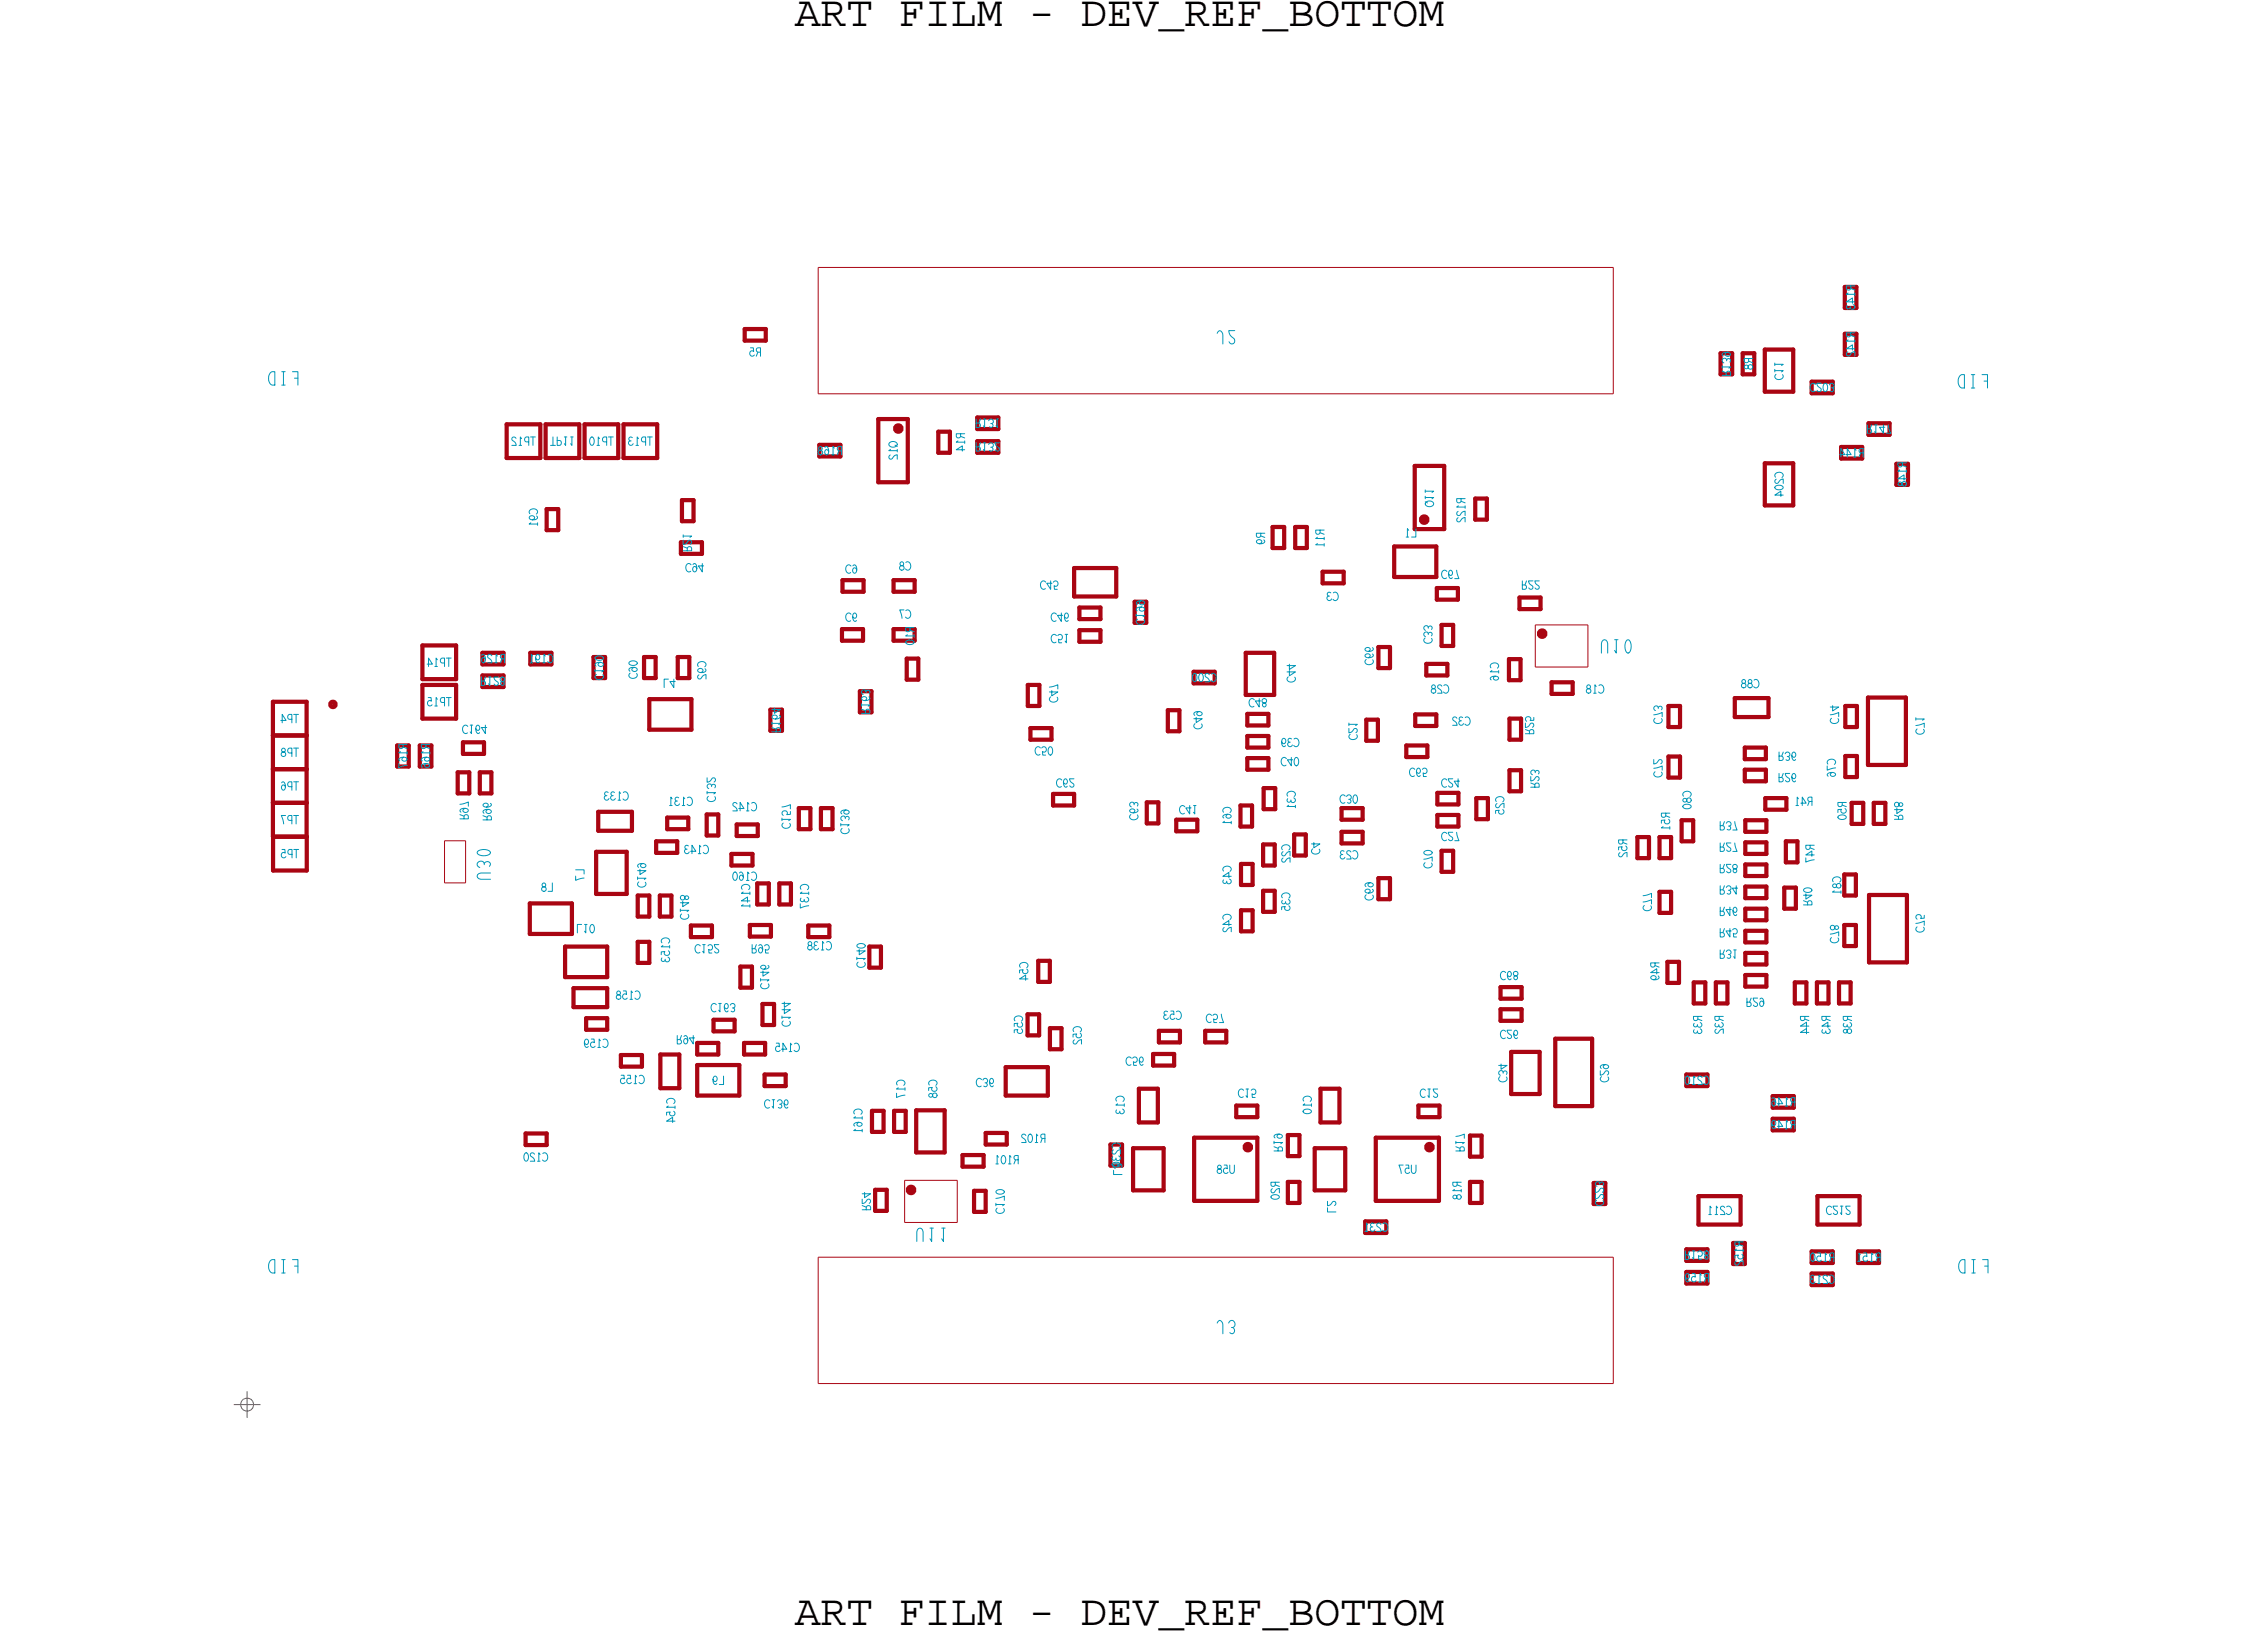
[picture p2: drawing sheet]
<svg xmlns="http://www.w3.org/2000/svg" width="107mm" height="78mm" viewBox="0 0 107 78" stroke-linecap="round" stroke-linejoin="round" font-family="sans-serif">
<defs><g id="words">
<g font-size="2.1">
<text x="37.7" y="1.2">ART FILM - DEV_REF_BOTTOM</text>
<text x="37.7" y="77.2">ART FILM - DEV_REF_BOTTOM</text>
</g>
<g font-size=".6" fill="#0097b7">
<text x="14.2" y="17.7" transform="rotate(-180 14.2 17.7)">FID</text>
<text x="94.5" y="17.8" transform="rotate(-180 94.5 17.8)">FID</text>
<text x="14.2" y="59.8" transform="rotate(-180 14.2 59.8)">FID</text>
<text x="94.5" y="59.8" transform="rotate(-180 94.5 59.8)">FID</text>
</g>
<g font-size=".4" fill="#0097b7">
<text x="68" y="30.6" transform="rotate(-90 68 30.6)">C33</text>
<text x="80.4" y="48.2" transform="rotate(90 80.4 48.2)">R33</text>
</g>
</g></defs>
<!-- layer: Components -->
<path d="M42.5 20.3l.2-.1 .1 .1v.1l-.1 .1-.2-.1zM67.5 24.6h.1h.1v.1l-.1 .1-.1-.1zM59.1 54.4h.2h.1v.1l-.1 .1-.2-.1zM67.8 54.4h.1h.1v.1l-.1 .1-.1-.1z" fill="none" stroke="#a90512" stroke-width=".25"/>
<g fill="none" stroke="#a90512" stroke-width=".2">
<path d="M35.4 15.6h1v.6h-1zM41.7 19.9h1.4v3h-1.4zM46.4 19.8h1v.6h-1zM81.7 16.8h.6v1h-.6zM82.8 16.8h.5v1h-.5zM83.8 16.6h1.4v2h-1.4zM86 18.1h1v.6h-1zM87.6 13.6h.6v1h-.6zM87.6 15.9h.6v1h-.6zM13 39.7h1.6v-6.4h-1.6v8h1.6v-1.6h-1.6M13 34.9h1.6M13 36.5h1.6"/>
<path d="M13 38.1h1.6M18.9 35.4h.5v1h-.5zM19.9 35.4h.6v1h-.6zM20.1 30.7h1.6v1.6h-1.6zM20.1 32.5h1.6v1.6h-1.6zM21.7 36.7h.6v1h-.6zM22 35.3h1v.5h-1zM22.8 36.7h.5v1h-.5zM22.9 31h1v.6h-1zM22.9 32.1h1v.5h-1zM24.1 20.2h1.6v1.6h-1.6zM25.2 31h1v.6h-1z"/>
<path d="M25.9 20.2h1.6v1.6h-1.6zM26 24.2h.5v1h-.5zM27.8 20.2h1.6v1.6h-1.6zM28.2 31.2h.5v1h-.5zM28.4 38.6h1.6v.9h-1.6zM29.6 20.2h1.6v1.6h-1.6zM30.6 31.2h.5v1h-.5zM30.8 33.2h2v1.5h-2zM31.2 40h1v.5h-1zM31.7 38.8h1v.6h-1zM32.2 31.2h.5v1h-.5zM32.3 25.8h1v.5h-1z"/>
<path d="M32.4 23.8h.5v1h-.5zM33.6 38.7h.5v1h-.5zM35 39.2h1v.5h-1zM36.6 33.7h.5v1h-.5zM37.9 38.4h.6v1h-.6zM38.9 21.1h1v.6h-1zM39 38.4h.5v1h-.5zM40 29.9h1v.5h-1zM40 27.6h1v.5h-1zM40.8 32.8h.6v1h-.6zM42.4 27.6h1v.5h-1zM42.4 29.9h1v.5h-1z"/>
<path d="M43.1 31.3h.5v1h-.5zM44.6 20.5h.5v1h-.5zM46.4 21h1v.5h-1zM48.8 32.5h.6v1h-.6zM48.9 34.6h1v.5h-1zM50 37.7h1v.6h-1zM51 27h2v1.3h-2zM51.3 28.9h1v.5h-1zM51.3 29.9h1v.6h-1zM53.9 28.6h.5v1h-.5zM54.5 38.1h.5v1h-.5zM55.5 33.7h.5v1h-.5z"/>
<path d="M55.9 38.9h1v.6h-1zM56.7 31.9h1v.6h-1zM58.9 38.3h.6v1h-.6zM59.2 31h1.3v2h-1.3zM59.2 36h1v.6h-1zM59.2 35h1v.5h-1zM59.2 33.9h1v.6h-1zM60 37.4h.6v1h-.6zM60.4 25h.6v1h-.6zM61.5 39.6h.5v1h-.5zM61.5 25h.6v1h-.6zM62.8 27.2h1v.5h-1z"/>
<path d="M63.7 39.5h1v.6h-1zM63.7 38.4h1v.5h-1zM64.9 34.2h.5v1h-.5zM65.5 30.7h.5v1h-.5zM66.2 26h2v1.4h-2zM66.8 35.4h1v.6h-1zM67.2 22.1h1.4v3h-1.4zM67.2 33.9h1v.6h-1zM67.7 31.5h1v.6h-1zM68.2 27.9h1v.6h-1zM68.3 37.7h1v.5h-1zM68.3 38.7h1v.6h-1z"/>
<path d="M68.5 29.7h.5v1h-.5zM70.1 23.7h.5v1h-.5zM70.1 37.9h.6v1h-.6zM71.7 31.3h.5v1h-.5zM71.7 34.1h.5v1h-.5zM71.7 36.6h.5v1h-.5zM72.2 28.4h1v.5h-1zM73.7 32.4h1v.6h-1zM77.8 39.8h.5v1h-.5zM78.8 39.8h.6v1h-.6zM79.2 33.5h.6v1h-.6zM79.2 35.9h.6v1h-.6z"/>
<path d="M79.9 39h.5v1h-.5zM82.4 33.2h1.6v.9h-1.6zM82.9 36.6h1v.5h-1zM82.9 35.5h1v.6h-1zM82.9 39h1v.5h-1zM83.8 22h1.4v2h-1.4zM83.8 37.9h1v.6h-1zM84.8 40h.6v1h-.6zM87.4 21.2h1v.6h-1zM87.6 35.9h.6v1h-.6zM87.6 33.5h.6v1h-.6zM87.9 38.1h.6v1h-.6z"/>
<path d="M88.7 33.1h1.8v3.2h-1.8zM88.7 20.1h1v.6h-1zM89 38.1h.5v1h-.5zM90.1 22h.5v1h-.5zM25 53.8h1v.6h-1zM25.2 42.9h2v1.5h-2zM26.8 45h2v1.4h-2zM27.2 46.9h1.6v.9h-1.6zM27.8 48.4h1v.5h-1zM28.3 40.5h1.5v2h-1.5zM29.5 50.1h1v.6h-1zM30.3 42.5h.5v1h-.5z"/>
<path d="M30.3 44.7h.5v1h-.5zM31.3 42.5h.6v1h-.6zM31.4 50.1h.9v1.6h-.9zM32.8 44h1v.5h-1zM33.1 49.5h1v.6h-1zM33.1 50.6h2v1.4h-2zM33.9 48.4h1v.6h-1zM34.7 40.6h1v.5h-1zM35.2 45.9h.5v1h-.5zM35.3 49.5h1v.6h-1zM35.6 43.9h1v.6h-1zM36 42h.5v1h-.5z"/>
<path d="M36.2 47.7h.6v1h-.6zM36.3 51h1v.6h-1zM37 42h.6v1h-.6zM38.4 44h1v.5h-1zM41.3 45h.5v1h-.5zM41.4 52.8h.6v1h-.6zM41.6 56.5h.5v1h-.5zM42.5 52.8h.5v1h-.5zM43.5 52.7h1.4v2h-1.4zM45.7 54.9h1v.5h-1zM46.3 56.5h.5v1h-.5zM46.8 53.8h1v.6h-1z"/>
<path d="M47.8 50.7h2v1.3h-2zM48.8 48.2h.5v1h-.5zM49.3 45.6h.6v1h-.6zM49.9 48.8h.5v1h-.5zM52.7 54.4h.6v1h-.6zM53.8 54.5h1.5v2h-1.5zM54.1 51.7h.9v1.6h-.9zM54.8 50.1h1v.5h-1zM55 49h1v.5h-1zM56.7 54h3v3h-3zM57.2 49h1v.5h-1zM58.7 52.5h1v.6h-1z"/>
<path d="M58.9 41h.6v1h-.6zM58.9 43.2h.6v1h-.6zM60 42.3h.5v1h-.5zM60 40.1h.5v1h-.5zM61.2 56.1h.5v1h-.5zM61.2 53.9h.5v1h-.5zM62.4 54.5h1.5v2h-1.5zM62.7 51.7h.9v1.6h-.9zM64.8 58h1v.6h-1zM65.3 54h3v3h-3zM65.5 41.7h.5v1h-.5zM67.4 52.5h1v.6h-1z"/>
<path d="M68.5 40.4h.5v1h-.5zM69.8 56.1h.6v1h-.6zM69.8 53.9h.6v1h-.6zM71.3 46.9h1v.5h-1zM71.3 47.9h1v.6h-1zM71.8 50h1.3v2h-1.3zM73.9 49.3h1.7v3.2h-1.7zM75.7 56.2h.5v1h-.5zM78.8 42.4h.6v1h-.6zM79.2 45.7h.5v1h-.5zM80.1 51h1v.6h-1zM80.1 59.3h1v.6h-1z"/>
<path d="M80.4 46.7h.6v1h-.6zM80.7 56.8h2v1.4h-2zM81.5 46.7h.5v1h-.5zM82.3 59h.6v1h-.6zM82.9 40h1v.6h-1zM82.9 41.1h1v.5h-1zM82.9 42.1h1v.6h-1zM82.9 43.2h1v.5h-1zM82.9 44.2h1v.6h-1zM82.9 45.3h1v.5h-1zM82.9 46.3h1v.6h-1zM84.2 52.1h1v.5h-1z"/>
<path d="M84.2 53.1h1v.6h-1zM84.7 42.2h.6v1h-.6zM85.2 46.7h.6v1h-.6zM86 59.4h1v.6h-1zM86.3 46.7h.5v1h-.5zM86.3 56.8h2v1.4h-2zM87.3 46.7h.6v1h-.6zM87.6 43.9h.5v1h-.5zM87.6 41.5h.5v1h-.5zM88.2 59.4h1v.6h-1zM88.8 42.5h1.8v3.2h-1.8zM80.1 60.4h1v.6h-1z"/>
<path d="M86 60.5h1v.5h-1z"/>
</g>
<path d="M38.9 12.7h37.7v6h-37.7zM21.1 39.9h1v2h-1zM72.9 29.7h2.5v2h-2.5zM38.9 59.7h37.7v6h-37.7zM43 56.1h2.5v2h-2.5z" fill="none" stroke="#a90512" stroke-width=".05"/>
<!-- layer: Text -->
<g fill="none" stroke="#0097b7" stroke-width=".05">
<path d="M12.9 17.7h.2v.6a.34 .34 0 0 1-.3-.3 .34 .34 0 0 1 .1-.3zM13.4 18.3h.1M13.5 17.7v.6M13.9 17.7h.2v.6M35.6 16.5h.2v.2a.12 .12 0 0 0-.2 0 .12 .12 0 0 0 .1 .2 .12 .12 0 0 0 .1 0M36 16.7l-.1 .2M36.1 16.7h-.2l.1-.2h.1v.4M46.4 19.9v.4h.1l.1-.2h-.2M46.6 19.9l-.1 .2M46.7 19.9h.1M46.8 19.9v.4l-.1-.1M47 20a.11 .11 0 0 1 .1-.1 .11 .11 0 0 1 .1 .1 .11 .11 0 0 1-.1 .1"/>
<path d="M47.3 19.9h.1M47.4 19.9v.4l-.1-.1M57.8 15.8l.1-.1 .2 .1v.5M58.6 15.7h-.2v.2l.2 .2a.14 .14 0 0 1 0 .2 .14 .14 0 0 1-.2-.1M81.8 17.4h.4l-.1 .1M81.8 17.8h.4v-.1l-.2-.1v.2M81.8 17.4v.1M81.8 17.6l.2 .1M82 17.1a.1 .1 0 0 1 .1-.1 .11 .11 0 0 1 .1 .2M82 17.1a.11 .11 0 0 0-.1-.1 .11 .11 0 0 0-.1 .1 .11 .11 0 0 0 .1 .1M82 16.7v.1a.1 .1 0 0 0 0 .1 .11 .11 0 0 0 .2-.1 .11 .11 0 0 0-.2-.1l-.2 .1v.1M82.9 17.4a.09 .09 0 0 0 0 .1 .09 .09 0 0 0 .1-.1 .11 .11 0 0 1 .2-.1 .11 .11 0 0 1 0 .2 .11 .11 0 0 1-.2 0z"/>
<path d="M83 17v.2h-.1l-.1-.2h.4M83 17.2h.2M84.3 17.3h.4l-.1 .1M84.3 17.6h.4l-.1 .1M84.3 17.2v.2M84.3 17.5v.2M84.3 17.8a.17 .17 0 0 0 .2 .2 .17 .17 0 0 0 .2-.2M86.2 18.3a.17 .17 0 0 0-.3 .1 .18 .18 0 0 0 .3 .2M86.5 18.2h-.2l.2 .2a.11 .11 0 0 1-.1 .2 .1 .1 0 0 1-.1-.1M86.6 18.2a.17 .17 0 0 1 .2 .2 .17 .17 0 0 1-.2 .2zM86.9 18.3a.11 .11 0 0 1 .1-.1 .11 .11 0 0 1 .1 .1 .11 .11 0 0 1-.1 .1M87 18.4a.11 .11 0 0 1 .1 .2 .1 .1 0 0 1-.2 0"/>
<path d="M87.7 14.5a.1 .1 0 0 0 0 .2 .11 .11 0 0 0 .2-.1M87.8 16.7a.1 .1 0 0 0-.1 .1 .1 .1 0 0 0 .1 .1l.3-.2v.2M87.8 13.9l-.1 .1h.4M87.8 16.1l-.1 .1h.4M87.9 13.6l-.1 .2-.1-.1v-.1h.4M87.9 15.8v.2h-.2v-.2h.4M87.9 13.7l.2 .1M87.9 15.9l.2 .1M88 14.5a.11 .11 0 0 1 .1 .1 .11 .11 0 0 1-.1 .1 .11 .11 0 0 1-.1-.1M88.1 14.3h-.4l.3-.1v.2M88.1 16.6h-.4l.3-.2v.2M88.1 13.9v.1"/>
<path d="M88.1 16.1v.2M93.1 17.8h.2v.6a.34 .34 0 0 1-.3-.2 .34 .34 0 0 1 .1-.4zM93.6 18.4h.2M93.7 17.8v.6M94.1 17.8h.3v.6M13.3 34.2h.3l-.2-.3v.4M13.4 37.2v-.1a.17 .17 0 0 1 .2 .2 .17 .17 0 0 1-.2 .2 .11 .11 0 0 1 0-.2 .11 .11 0 0 1 .2 .1M13.4 35.6v.1a.12 .12 0 0 1 .2 .1 .12 .12 0 0 1-.1 .1 .12 .12 0 0 1-.1-.1 .13 .13 0 0 0 .1-.1 .13 .13 0 0 0 0-.2zM13.6 38.7h-.2l.1 .4M13.9 35.8l-.2-.1v-.2h.2v.4M13.9 34.2l-.2-.1v-.2h.2v.4M13.9 37.4l-.2-.1v-.2h.2v.4"/>
<path d="M13.9 39l-.2-.1v-.2h.2v.4M13.9 35.5h.3M13.9 33.9h.3M13.9 37.1h.3M13.9 38.7h.3M14.1 33.9v.4M14.1 35.5v.4M14.1 37.1v.4M14.1 38.7v.4M18.9 36.3v.2l.4-.2M19 35.7l-.1 .1h.4M19.1 35.4v.1h-.1l-.1-.1h.4"/>
<path d="M19.1 35.5l.2 .1M19.2 36a.1 .1 0 0 0-.1 .1 .1 .1 0 0 0 .2 0 .1 .1 0 0 0 0-.1 .17 .17 0 0 0-.2-.1 .17 .17 0 0 0-.1 .2M19.3 35.7v.1M20.1 35.7l-.1 .1h.4M20.2 35.4v.1h-.2v-.1h.4M20.2 35.5l.2 .1M20.2 36.3a.1 .1 0 0 0 0 .1 .1 .1 0 0 0 .1 0 .1 .1 0 0 0 .1-.1 .17 .17 0 0 0-.3-.1 .17 .17 0 0 0 0 .2M20.2 36a.1 .1 0 0 0 0 .1 .1 .1 0 0 0 .1 0 .1 .1 0 0 0 .1-.1 .17 .17 0 0 0-.3-.1 .17 .17 0 0 0 0 .2M20.3 31.5h.2l-.1-.2v.4M20.3 33.1h.2v.2a.12 .12 0 0 0-.2 0 .12 .12 0 0 0 .1 .2 .12 .12 0 0 0 .1 0M20.4 35.7v.1M20.7 31.7h.1"/>
<path d="M20.7 33.5h.1M20.8 31.3h-.1v.4M20.8 33.2l-.1-.1v.4M21.1 31.5h-.2l.1-.2h.1v.4M21.1 33.4l-.2-.1 .1-.2h.1v.4M21.2 31.3h.2M21.2 33.1h.2M21.3 31.3v.4M21.3 33.1v.4M21.8 38.2l.4-.1v.2M21.8 38.9h.4v-.2h-.1l-.1 .2M21.8 38.7l.2 .1"/>
<path d="M22.1 38.4h-.1a.11 .11 0 0 0 .1 .2 .1 .1 0 0 0 .1-.1 .1 .1 0 0 0-.1-.1l-.2 .1v.1M22.2 34.5a.17 .17 0 0 0-.2 .1 .17 .17 0 0 0 .2 .2M22.3 34.4h.1M22.4 34.4v.4h-.1M22.6 34.6a.1 .1 0 0 0 .1 .1 .11 .11 0 0 0 .1-.2 .1 .1 0 0 0-.2 0 .17 .17 0 0 0 0 .2 .17 .17 0 0 0 .2 .1M22.9 32.2v.4l.1-.1 .1-.1-.2-.1M22.9 31.1a.17 .17 0 0 1 .2 .2 .17 .17 0 0 1-.2 .1 .11 .11 0 0 1 0-.1 .11 .11 0 0 1 .2 0M22.9 38.9h.4v-.1l-.1-.1-.1 .2M22.9 38.7l.2 .1M23 34.4v.4l-.1-.3h.2M23.1 32.2l-.1 .1M23.2 38.4l-.1 .1a.1 .1 0 0 0 .1 .1 .1 .1 0 0 0 .1 0 .11 .11 0 0 0-.1-.2l-.3 .1 .1 .1"/>
<path d="M23.2 32.2h.1M23.3 32.2v.4l-.1-.1M23.3 38.1v.1a.17 .17 0 0 1-.2 .1 .17 .17 0 0 1-.1-.1 .11 .11 0 0 1 .2 0 .11 .11 0 0 1-.1 .1M23.4 31.1a.1 .1 0 0 0-.2 0 .1 .1 0 0 0 0 .1l.2 .3h-.2M23.5 31.5h.1M23.6 31.2v-.1v.4M23.7 32.2h-.2l.1 .2a.1 .1 0 0 1 0 .1 .1 .1 0 0 1-.1 0M23.8 32.2a.12 .12 0 0 1 .2 .1 .12 .12 0 0 1-.2 .1 .09 .09 0 0 0 0 .1 .1 .1 0 0 0 .2 0 .11 .11 0 0 0-.2-.1zM23.8 31.3v.2M24 31.3l-.2-.1v-.1h.2v.4M24.5 20.8a.1 .1 0 0 0-.1 0 .1 .1 0 0 0-.1 .1l.2 .3h-.2M24.7 21.2h.1"/>
<path d="M24.8 20.8h-.1v.4M25.1 21h-.2l.1-.2h.1v.4M25.2 24.4a.17 .17 0 0 1 .1-.2 .17 .17 0 0 1 .2 .2M25.2 31.5h.1M25.2 20.8h.2M25.2 24.8l-.1 .1h.4M25.3 31.2l-.1-.1v.4M25.3 20.8v.4M25.4 31.2l.1 .1a.1 .1 0 0 0 .1 0 .1 .1 0 0 0 0-.2 .11 .11 0 0 0-.2 .1l.1 .3 .1-.1M25.5 24.5a.17 .17 0 0 1-.2 .2 .17 .17 0 0 1-.1-.2 .11 .11 0 0 1 .1 0 .11 .11 0 0 1 0 .2M25.5 24.8v.1M25.8 31.5h.1"/>
<path d="M25.9 31.2l-.1-.1v.4M26 31.1a.18 .18 0 0 1 .3 .2 .17 .17 0 0 1-.3 .1M26.1 21.2h.3M26.3 20.8v.4M26.5 20.8v.4l.1-.1v-.2h-.1M26.8 20.8h.1M26.9 20.8v.4l-.1-.1M27.1 20.8h.1M27.2 20.8v.4l-.1-.1M28.1 20.8a.17 .17 0 0 1 .1 .1 .17 .17 0 0 1-.2 .2zM28.3 31.9h.4h-.1M28.3 31.8v.1"/>
<path d="M28.3 31.2a.16 .16 0 0 1 .2-.1 .16 .16 0 0 1 .1 .2 .19 .19 0 0 1-.3-.1zM28.3 32a.18 .18 0 0 0 .2 .3 .17 .17 0 0 0 .1-.3M28.4 21.2h.1M28.5 20.8h-.1v.4M28.5 31.5h-.1a.1 .1 0 0 0 .1 .1 .1 .1 0 0 0 .1 0 .1 .1 0 0 0-.1-.1h-.2v.1M28.8 21h-.2l.1-.2h.1v.4M28.8 37.8a.11 .11 0 0 0-.1 .1 .11 .11 0 0 0 .1 .1 .11 .11 0 0 0 .1-.1M28.9 37.6a.1 .1 0 0 0-.2 0 .11 .11 0 0 0 .1 .2M28.9 20.8h.2M29 20.8v.4M29.1 37.8a.11 .11 0 0 0-.1 .1 .11 .11 0 0 0 .1 .1 .11 .11 0 0 0 .1-.1M29.2 37.6a.1 .1 0 0 0-.2 0 .11 .11 0 0 0 .1 .2"/>
<path d="M29.4 38h.1M29.5 37.7l-.1-.1v.4M29.6 37.6a.17 .17 0 0 1 .2 .2 .17 .17 0 0 1-.2 .1M29.9 31.5l.1-.1a.16 .16 0 0 1 .1 0 .16 .16 0 0 1 .1 .2 .19 .19 0 0 1-.3-.1zM29.9 32a.17 .17 0 0 0 .2 .2 .17 .17 0 0 0 .1-.2M30 20.9a.11 .11 0 0 0-.2 .1 .11 .11 0 0 0 .1 .2 .11 .11 0 0 0 .2-.1M30 20.8a.1 .1 0 0 0-.1 0 .1 .1 0 0 0 0 .1M30.1 31.7a.1 .1 0 0 0 0 .2 .1 .1 0 0 0 .1-.1 .1 .1 0 0 0-.1-.1l-.2 .1v.1M30.2 21.2h.1M30.3 20.8v.4M30.7 21h-.2v-.2h.2v.4M30.7 20.8h.3"/>
<path d="M30.9 20.8v.4M31.7 32.3h-.2v.4M31.8 38.3h.1M31.9 37.9v.4M32 32.3v.4l-.2-.3h.3M32.2 38a.11 .11 0 0 0-.2 .1 .11 .11 0 0 0 .1 .2 .11 .11 0 0 0 .2-.1M32.2 37.9a.1 .1 0 0 0-.1 0 .1 .1 0 0 0 0 .1M32.4 38.3h.1M32.4 25.5h.4M32.4 25.7v.2l.3-.2a.1 .1 0 0 1 .1 0 .1 .1 0 0 1 0 .2M32.4 26.2h.4v-.2h-.1l-.1 .2M32.4 25.4v.1"/>
<path d="M32.4 26h.2M32.5 37.9v.4M32.6 37.9a.18 .18 0 0 1 .3 .2 .17 .17 0 0 1-.3 .1M32.8 26.8a.17 .17 0 0 0-.2 .2 .17 .17 0 0 0 .2 .1M32.9 26.8a.17 .17 0 0 1 .2 .2 .17 .17 0 0 1-.2 .1 .11 .11 0 0 1 0-.1 .11 .11 0 0 1 .2-.1v.1M33.2 31.6a.17 .17 0 0 1 .1-.2 .18 .18 0 0 1 .2 .3M33.2 32a.11 .11 0 0 0-.1 .2 .1 .1 0 0 0 .2 0l.2-.2v.2M33.4 26.8v.4l-.2-.3h.2M33.5 31.8a.17 .17 0 0 1-.2 .1 .17 .17 0 0 1-.1-.1 .11 .11 0 0 1 .1-.1 .11 .11 0 0 1 0 .2M33.6 36.9v.2l.2-.1a.1 .1 0 0 1 .2 0 .1 .1 0 0 1-.1 .1M33.6 37.6h.4l-.1 .1M33.6 37.6v.1"/>
<path d="M33.6 37.8a.18 .18 0 0 0 .2 .3 .17 .17 0 0 0 .1-.3M33.8 37.3a.1 .1 0 0 1 .1 0 .1 .1 0 0 1 0 .1M33.8 37.4a.11 .11 0 0 0-.1-.2 .11 .11 0 0 0-.1 .1 .11 .11 0 0 0 .1 .2M35 38.2a.1 .1 0 0 0-.1-.1 .11 .11 0 0 0-.1 .2l.2 .2h-.2M35.1 38.4h.2l-.2-.3v.4M35.4 38.5h.2M35.6 38.2l-.1-.1v.4M35.7 38.1a.17 .17 0 0 1 .2 .2 .17 .17 0 0 1-.2 .1M36.7 34.4h.4h-.1M36.7 34.8h.4l-.1-.2h-.1v.2M36.7 34.3v.1M36.7 34.6h.2"/>
<path d="M36.8 33.6v.3l.3-.2h-.4M37 34a.17 .17 0 0 1-.1 .1 .17 .17 0 0 1-.2-.1 .11 .11 0 0 1 .2 0 .11 .11 0 0 1-.1 .1M37.1 38.3l.4-.1v.2M37.1 38.9h.4v.1M37.1 38.9v.1M37.2 39.1a.17 .17 0 0 0 .1 .2 .17 .17 0 0 0 .2-.2M37.5 38.5v.2h-.1a.12 .12 0 0 0-.1-.2 .12 .12 0 0 0-.1 .1 .12 .12 0 0 0 0 .1M38.9 21.2v.2a.12 .12 0 0 1 .2 0 .12 .12 0 0 1-.1 .2 .12 .12 0 0 1-.1-.1v-.1a.13 .13 0 0 0 .1 0 .13 .13 0 0 0 0-.2zM39.2 21.2a.17 .17 0 0 1 .2 .2 .17 .17 0 0 1-.2 .2 .11 .11 0 0 1 0-.2 .11 .11 0 0 1 .2 0M39.5 21.6h.1M39.6 21.3v-.1v.4M39.8 21.4v.2"/>
<path d="M39.9 39.2h.4h-.1M39.9 39.1v.1M40 21.4h-.2v-.2h.2v.4M40 39.3a.17 .17 0 0 0 .1 .3 .17 .17 0 0 0 .2-.2M40.1 38.8a.1 .1 0 0 1 .2 0 .1 .1 0 0 1 0 .1M40.1 38.9a.11 .11 0 0 0-.1-.1 .11 .11 0 0 0-.1 0 .11 .11 0 0 0 .1 .2M40.2 38.5h-.1a.1 .1 0 0 0 0 .2 .11 .11 0 0 0 .2-.1 .1 .1 0 0 0-.1-.1h-.3l.1 .1M40.4 26.9a.17 .17 0 0 0-.3 .1 .18 .18 0 0 0 .3 .2M40.4 29.2a.17 .17 0 0 0-.3 .1 .18 .18 0 0 0 .3 .2M40.5 29.3a.1 .1 0 0 0 .1 0 .1 .1 0 0 0 .1-.1 .1 .1 0 0 0-.2 0 .17 .17 0 0 0 0 .2 .17 .17 0 0 0 .2 .1M40.5 26.9v-.1a.17 .17 0 0 1 .2 .2 .17 .17 0 0 1-.2 .2 .11 .11 0 0 1 0-.2 .11 .11 0 0 1 .2 0v.1M40.9 33.5h.4h-.1"/>
<path d="M40.9 33.9h.4v-.2h-.1l-.1 .2M40.9 33.4v.1M40.9 33.7l.2 .1M41.1 32.8a.1 .1 0 0 1 .2 0 .1 .1 0 0 1 0 .1M41.1 32.9a.11 .11 0 0 0-.1-.1 .11 .11 0 0 0-.1 .1 .11 .11 0 0 0 .1 .1M41.3 33.1a.17 .17 0 0 1-.2 .2 .17 .17 0 0 1-.1-.2 .11 .11 0 0 1 .1 0 .11 .11 0 0 1 0 .2M42.3 21.6a.1 .1 0 0 0-.1 .1 .11 .11 0 0 0 .2 .1l.2-.2v.2M42.3 21.3l-.1 .1h.4M42.5 21.1l.1 .1M42.6 21.3v.2M42.8 26.7v.1a.12 .12 0 0 1 .1 .1 .12 .12 0 0 1 0 .2 .12 .12 0 0 1-.2-.1v-.1a.13 .13 0 0 0 .2-.1 .13 .13 0 0 0-.1-.1zM42.9 29h-.2l.1 .4"/>
<path d="M43 26.7a.18 .18 0 0 1 .3 .2 .17 .17 0 0 1-.3 .1M43 29a.18 .18 0 0 1 .3 .2 .17 .17 0 0 1-.3 .1M43 30.5l.1-.1a.16 .16 0 0 1 .2 0 .16 .16 0 0 1 .1 .2h-.1a.19 .19 0 0 1-.3-.1zM43.1 30.1l-.1 .1h.4M43.2 29.8v.2h-.2v-.2h.4M43.2 29.9l.2 .1M43.4 30.1v.2M45.5 20.9l-.1 .1h.4M45.6 20.6v.2h-.2v-.2h.4M45.6 20.7l.2 .1M45.8 21.4h-.4l.3-.2v.2M45.8 20.9v.2"/>
<path d="M46.4 21v.4h.1l.1-.1-.2-.1M46.6 21l-.1 .2M46.7 21h.1M46.8 21v.4l-.1-.1M47 21.1a.11 .11 0 0 1 .1-.1 .11 .11 0 0 1 .1 .1 .11 .11 0 0 1-.1 .1M47.1 21.2a.1 .1 0 0 1 0 .2 .1 .1 0 0 1-.1 0M47.1 20.1a.1 .1 0 0 1 0 .2 .1 .1 0 0 1-.1 0M47.5 21h-.2l.1 .3a.1 .1 0 0 1 0 .1 .1 .1 0 0 1-.1 0M49.4 35.5a.18 .18 0 0 0-.3 .2 .17 .17 0 0 0 .3 .1M49.5 35.5a.12 .12 0 0 1 .1 0 .12 .12 0 0 1 .1 .2 .12 .12 0 0 1-.2 0v.2h.2M49.7 27.6a.18 .18 0 0 0-.3 .2 .17 .17 0 0 0 .2 .2M49.8 32.6l.4-.1v.2"/>
<path d="M49.8 35.5a.17 .17 0 0 1 .2 .2 .17 .17 0 0 1-.2 .1zM49.9 27.6v.4l-.2-.3h.3M49.9 33.1a.17 .17 0 0 0 .1 .3 .18 .18 0 0 0 .2-.3M49.9 32.8v.2l.3-.1h-.4M50 27.6a.12 .12 0 0 1 .2 0 .12 .12 0 0 1 0 .2 .12 .12 0 0 1-.1 0v.2h.1M50.2 29.2a.17 .17 0 0 0-.3 .1 .18 .18 0 0 0 .3 .2M50.2 30.2a.17 .17 0 0 0-.3 .1 .18 .18 0 0 0 .3 .2M50.2 30.2a.12 .12 0 0 1 .2-.1 .12 .12 0 0 1 0 .2 .12 .12 0 0 1-.1 .1v.1h.1M50.4 29.1v.4l-.2-.3h.3M50.4 37a.17 .17 0 0 0-.2 .2 .17 .17 0 0 0 .2 .1M50.5 37.1a.1 .1 0 0 0 .1 .1 .1 .1 0 0 0 .1-.1 .11 .11 0 0 0-.2-.1 .17 .17 0 0 0 0 .2 .17 .17 0 0 0 .2 .1M50.5 29.3a.1 .1 0 0 0 .2 0 .1 .1 0 0 0 0-.1 .1 .1 0 0 0-.1 0 .17 .17 0 0 0-.1 .2 .17 .17 0 0 0 .2 .1"/>
<path d="M50.6 30.1h.1M50.6 30.1v.4v-.1M51 37h-.2l.2 .2a.11 .11 0 0 1-.1 .2 .1 .1 0 0 1-.1-.1M53.7 38.7a.17 .17 0 0 0 .1 .2 .17 .17 0 0 0 .2-.2M53.9 38.2a.1 .1 0 0 1 .1-.1 .1 .1 0 0 1 0 .2M53.9 38.2a.11 .11 0 0 0-.1-.1 .11 .11 0 0 0-.2 .1 .11 .11 0 0 0 .1 .1M54 29.2h.4l-.1 .1M54 29.2v.1M54 38.4a.17 .17 0 0 1-.1 .2 .17 .17 0 0 1-.2-.2 .11 .11 0 0 1 .2 0 .11 .11 0 0 1-.1 .2M54 29.4a.18 .18 0 0 0 .2 .3 .17 .17 0 0 0 .1-.3M54.2 28.5l-.1 .1a.1 .1 0 0 0 .1 .1 .1 .1 0 0 0 .1-.1 .1 .1 0 0 0-.1-.1l-.2 .1v.1M54.2 28.8l-.1 .1a.1 .1 0 0 0 .1 .1 .1 .1 0 0 0 .1-.1 .1 .1 0 0 0-.1-.1l-.2 .1v.1"/>
<path d="M56.3 38.3a.18 .18 0 0 0-.3 .2 .17 .17 0 0 0 .2 .1M56.5 38.3v.4l-.2-.3h.3M56.7 38.3h.1M56.7 32a.17 .17 0 0 1 .1 .2 .17 .17 0 0 1-.1 .1zM56.7 38.3v.4v-.1M56.8 34.4a.17 .17 0 0 0 .1 .2 .17 .17 0 0 0 .2-.2M56.8 34.1v.2l.3-.2h-.4M56.9 33.8a.1 .1 0 0 0 0 .2 .11 .11 0 0 0 .2-.1 .11 .11 0 0 0-.2-.1l-.2 .1v.1M57 32a.17 .17 0 0 1 .1 .2 .17 .17 0 0 1-.1 .1zM57.4 32a.1 .1 0 0 0-.1 0 .1 .1 0 0 0 0 .1l.1 .3h-.2M57.5 32a.18 .18 0 0 1 .3 .2 .17 .17 0 0 1-.3 .1M58.1 38.6a.18 .18 0 0 1 .2-.3 .17 .17 0 0 1 .1 .3"/>
<path d="M58.2 39l-.1 .1h.4M58.3 38.7a.1 .1 0 0 0 0 .1 .1 .1 0 0 0 .1 0 .1 .1 0 0 0 0-.1 .17 .17 0 0 0-.2 0 .17 .17 0 0 0-.1 .1M58.5 39v.1M59.6 33.2a.18 .18 0 0 0-.3 .2 .17 .17 0 0 0 .3 .1M59.8 33.2v.4l-.2-.3h.3M59.9 25.3l-.1 .2h-.1v-.2h.4M59.9 25.4l.2 .1M60 33.2a.12 .12 0 0 1 .2 .1 .12 .12 0 0 1-.2 .1 .1 .1 0 0 0 0 .2 .09 .09 0 0 0 .1-.1 .09 .09 0 0 0-.1-.1zM60 25.6l.1 .1a.17 .17 0 0 1-.2 .1 .17 .17 0 0 1-.2-.1 .11 .11 0 0 1 .2-.1 .11 .11 0 0 1 0 .2h-.1M60.9 35.2v.1a.11 .11 0 0 0 .2-.1 .1 .1 0 0 0-.1-.1 .1 .1 0 0 0-.1 .1v.2h.2M61.1 36a.18 .18 0 0 0-.3 .2 .17 .17 0 0 0 .3 .1M61.2 37.9a.1 .1 0 0 0 0 .2 .1 .1 0 0 0 .1-.1"/>
<path d="M61.2 37.8a.17 .17 0 0 1 .1-.2 .17 .17 0 0 1 .2 .2M61.2 32.1a.17 .17 0 0 0 .1 .3 .17 .17 0 0 0 .2-.2M61.2 38.2l-.1 .1h.4M61.2 31.5v.3l.3-.2h-.4M61.2 31.8v.3l.3-.2h-.4M61.3 35.2a.11 .11 0 0 0-.1 .1 .11 .11 0 0 0 0 .2 .11 .11 0 0 0 .2-.1M61.3 36v.4l-.2-.3h.3M61.3 35.1a.1 .1 0 0 0-.1 0 .1 .1 0 0 0 0 .1M61.4 37.9a.11 .11 0 0 1 .1 .1 .11 .11 0 0 1-.1 .1 .11 .11 0 0 1-.1-.1M61.5 35.1a.17 .17 0 0 1 .2 .2 .17 .17 0 0 1-.3 .1M61.5 38.2v.2M61.5 36a.17 .17 0 0 1 .2 .2 .17 .17 0 0 1-.2 .1z"/>
<path d="M62.6 25.8l-.1 .1h.4M62.6 25.5l-.1 .1h.4M62.7 25.2v.1h-.2v-.1h.4M62.7 25.3l.2 .1M62.9 25.5v.1M62.9 25.8v.1M63.1 28.3a.11 .11 0 0 0-.1 .1 .11 .11 0 0 0 .1 .1 .11 .11 0 0 0 .1-.1M63.2 28.2a.1 .1 0 0 0-.2 0 .1 .1 0 0 0 .1 .1M63.3 28.2a.17 .17 0 0 1 .3 .1 .18 .18 0 0 1-.3 .2M63.9 37.8a.17 .17 0 0 0-.3 .1 .18 .18 0 0 0 .3 .2M63.9 37.8a.11 .11 0 0 1 .2-.1 .11 .11 0 0 1 .1 .2 .11 .11 0 0 1-.2 .1M64.1 34.4h.4l-.1 .1"/>
<path d="M64.1 34.6v.2l.2-.2a.1 .1 0 0 1 .2 0 .11 .11 0 0 1-.1 .2M64.1 34.3v.2M64.1 38a.1 .1 0 0 1 0 .1 .1 .1 0 0 1-.1 0M64.1 34.9a.17 .17 0 0 0 .2 .2 .17 .17 0 0 0 .1-.2M64.3 37.8a.17 .17 0 0 1 .2 .1 .17 .17 0 0 1-.2 .2zM64.9 31.3a.17 .17 0 0 0 .1 .3 .18 .18 0 0 0 .2-.3M65.2 30.8a.17 .17 0 0 1-.2 .1 .17 .17 0 0 1-.1-.1 .11 .11 0 0 1 .1 0 .11 .11 0 0 1 0 .1M65.2 31.1a.17 .17 0 0 1-.2 .1 .17 .17 0 0 1-.1-.1 .11 .11 0 0 1 .1 0 .11 .11 0 0 1 0 .1M66.8 25.5h.1M66.9 25.2l-.1-.1v.4M67.2 36.5a.18 .18 0 0 0-.3 .2 .17 .17 0 0 0 .3 .1M67.2 25.1v.4h-.2"/>
<path d="M67.3 36.6a.1 .1 0 0 0 .1 .1 .1 .1 0 0 0 0-.2 .1 .1 0 0 0-.1 0 .17 .17 0 0 0 0 .2 .17 .17 0 0 0 .1 .1M67.6 36.5a.12 .12 0 0 1 .1 0 .12 .12 0 0 1 .1 .2 .12 .12 0 0 1-.2 0v.2h.1M67.7 30.3a.17 .17 0 0 0 .1 .3 .18 .18 0 0 0 .2-.3M67.7 23.3h.4l-.1 .1M67.7 23.6h.4l-.1 .1M67.7 23.3v.1M67.7 23.6v.1M67.7 23.8l.1 .1M67.8 29.8a.11 .11 0 0 0-.1-.1 .11 .11 0 0 0-.1 .1 .11 .11 0 0 0 .1 .1M67.8 30.1a.11 .11 0 0 0-.1-.1 .11 .11 0 0 0-.1 .1 .11 .11 0 0 0 .1 .1M68 32.6v.1a.12 .12 0 0 1 .2 0 .12 .12 0 0 1-.1 .2 .12 .12 0 0 1-.1-.1 .13 .13 0 0 0 .1-.1 .13 .13 0 0 0 0-.2zM68.5 32.6a.11 .11 0 0 0-.2-.1 .1 .1 0 0 0 0 .2l.2 .2h-.2"/>
<path d="M68.6 32.6a.17 .17 0 0 1 .2 .1 .17 .17 0 0 1-.2 .2M68.7 27.1a.18 .18 0 0 0-.3 .2 .17 .17 0 0 0 .3 .1M68.7 37a.18 .18 0 0 0-.3 .2 .17 .17 0 0 0 .3 .1M68.7 39.6a.17 .17 0 0 0-.3 .1 .18 .18 0 0 0 .3 .2M68.8 27.2a.1 .1 0 0 0 .1 .1 .11 .11 0 0 0 .1-.2 .1 .1 0 0 0-.2 0 .17 .17 0 0 0 0 .2 .17 .17 0 0 0 .2 .1M69 37h-.2l.2 .2a.11 .11 0 0 1-.1 .2 .1 .1 0 0 1-.1-.1M69 39.5h-.2l.2 .3a.1 .1 0 0 1-.1 .1 .1 .1 0 0 1-.1 0M69.2 27.1l.1 .4h-.2M69.2 39.5l.1 .4h-.2M69.2 34.1a.11 .11 0 0 0-.2-.1 .1 .1 0 0 0 0 .2l.2 .2h-.2M69.2 24.6a.1 .1 0 0 0 0 .1 .1 .1 0 0 0 .1 .1l.3-.2v.2M69.2 24.3a.1 .1 0 0 0 0 .1 .1 .1 0 0 0 .1 .1l.3-.2v.2"/>
<path d="M69.2 37v.4l-.1-.3h.2M69.3 24l-.1 .1h.4M69.4 23.7v.1h-.2v-.1h.4M69.4 23.8l.2 .1M69.4 34.2a.11 .11 0 0 0-.1 .1 .11 .11 0 0 0 .1 .2 .11 .11 0 0 0 .1-.1M69.5 34.1a.1 .1 0 0 0-.2 0 .1 .1 0 0 0 .1 .1M69.6 24v.1M69.6 34.1a.17 .17 0 0 1 .2 .1 .17 .17 0 0 1-.2 .2M70.8 31.7a.17 .17 0 0 1 .2-.2 .17 .17 0 0 1 .1 .2M70.9 31.8l-.1 .1h.4M71 32.1a.1 .1 0 0 0 0 .2 .1 .1 0 0 0 .1 0 .1 .1 0 0 0 0-.2 .17 .17 0 0 0-.2 0 .17 .17 0 0 0-.1 .2M71.1 38.1a.17 .17 0 0 1 .1-.3 .18 .18 0 0 1 .2 .3"/>
<path d="M71.1 38.2a.1 .1 0 0 0-.1 .1 .1 .1 0 0 0 .2 0l.2-.2v.3M71.2 31.8v.2M71.4 38.4a.12 .12 0 0 1 0 .2 .12 .12 0 0 1-.2 0 .12 .12 0 0 1 0-.1h-.2v.1M72.3 27.6v.4h.2v-.2h-.2M72.4 34.3v.2l.3-.1a.1 .1 0 0 1 .1 0 .1 .1 0 0 1 0 .1M72.4 34.8h.4v-.1h-.1l-.1 .1M72.4 34.6l.2 .1M72.5 27.6l-.1 .2M72.7 36.9v.2l.2-.2a.1 .1 0 0 1 .2 0 .11 .11 0 0 1-.1 .2M72.7 37.4h.4v-.2h-.2v.2M72.7 37.2l.2 .1M72.8 27.6h-.2l.2 .2a.11 .11 0 0 1-.1 .2 .1 .1 0 0 1-.1-.1"/>
<path d="M72.8 34.1v.1h-.1a.12 .12 0 0 0-.1-.1 .12 .12 0 0 0-.1 0 .12 .12 0 0 0 0 .2M72.9 36.6a.1 .1 0 0 1 .2 0 .1 .1 0 0 1 0 .2M72.9 36.7a.11 .11 0 0 0-.1-.1 .11 .11 0 0 0-.1 .1 .11 .11 0 0 0 .1 .1M73.1 27.6h-.2l.2 .2a.11 .11 0 0 1-.1 .2 .1 .1 0 0 1-.1-.1M75.4 32.6v.1a.12 .12 0 0 1 .2 0 .12 .12 0 0 1-.1 .2 .12 .12 0 0 1-.2-.1 .13 .13 0 0 0 .2-.1 .13 .13 0 0 0-.1-.2zM75.7 32.9h.1M75.8 32.6l-.1-.1v.4M75.9 32.6a.17 .17 0 0 1 .3 .1 .18 .18 0 0 1-.3 .2M76.1 31v-.4l.1-.2 .1 .2v.4M76.7 30.4h.1M76.8 30.4v.6l-.1-.1M77.1 39.9v.1h-.2v-.1h.4"/>
<path d="M77.3 30.4a.32 .32 0 0 1 .2 .3 .32 .32 0 0 1-.2 .3 .51 .51 0 0 1 0-.6zM78.5 33.9l.4-.1v.2M78.5 36.1v.2l.3-.2a.1 .1 0 0 1 .1 0 .1 .1 0 0 1 0 .2M78.5 36.5l.4-.1v.2M78.6 34.1a.17 .17 0 0 0 .1 .3 .18 .18 0 0 0 .2-.3M78.6 36.6a.17 .17 0 0 0 .1 .3 .17 .17 0 0 0 .2-.2M78.8 33.6a.1 .1 0 0 1 .1 0 .1 .1 0 0 1 0 .1M78.8 33.6a.11 .11 0 0 0-.1-.1 .11 .11 0 0 0-.2 .1 .11 .11 0 0 0 .1 .1M79 39.3h-.1h.4M79.1 38.6v.2h-.2v-.2h.4M79.1 38.7l.2 .1M79.2 38.9a.12 .12 0 0 1 .1 .2 .12 .12 0 0 1-.2 0 .12 .12 0 0 1 0-.2l-.2 .1v.1"/>
<path d="M79.3 39.3v.1M79.9 38.3l.1-.1a.16 .16 0 0 1 .2 0 .16 .16 0 0 1 .1 .2h-.1a.19 .19 0 0 1-.3-.1zM79.9 37.8a.17 .17 0 0 1 .2-.2 .17 .17 0 0 1 .2 .2M80 37.9a.1 .1 0 0 0 0 .2 .09 .09 0 0 0 .1-.1 .11 .11 0 0 1 .2-.1 .11 .11 0 0 1 0 .2 .11 .11 0 0 1-.2-.1zM81.7 39v.4h.2v-.2h-.2M81.9 39l-.1 .2M82 39.1a.11 .11 0 0 1 .1-.1 .11 .11 0 0 1 .1 .1 .11 .11 0 0 1-.1 .1M82.1 39.2a.11 .11 0 0 1 .1 .2 .1 .1 0 0 1-.2 0M82.4 39l.1 .4h-.2M82.7 32.3l.1 .1a.12 .12 0 0 1 .1 .1 .12 .12 0 0 1-.1 .1 .12 .12 0 0 1-.1 0v-.1a.13 .13 0 0 0 .2-.1 .13 .13 0 0 0-.1-.1zM83 32.3l.1 .1a.12 .12 0 0 1 .1 .1 .12 .12 0 0 1-.1 .1 .12 .12 0 0 1-.1 0v-.1a.13 .13 0 0 0 .2-.1 .13 .13 0 0 0-.1-.1zM83.3 32.3a.17 .17 0 0 1 .2 .2 .17 .17 0 0 1-.2 .1"/>
<path d="M84.3 23.1h.1a.16 .16 0 0 1 .2-.1 .16 .16 0 0 1 0 .2 .19 .19 0 0 1-.3-.1zM84.3 22.7a.18 .18 0 0 1 .2-.3 .17 .17 0 0 1 .1 .3M84.4 22.8a.1 .1 0 0 0-.1 .1 .1 .1 0 0 0 .1 0l.3-.2v.3M84.5 35.7v.4h.2l-.1-.2h-.1M84.5 36.7v.4h.2v-.1l-.2-.1M84.7 23.5h-.4l.3-.2v.3M84.7 35.7l-.1 .2M84.7 36.7l-.1 .2M84.8 35.8a.11 .11 0 0 1 .1-.1 .11 .11 0 0 1 .1 .1 .11 .11 0 0 1-.1 .1M84.9 35.9a.11 .11 0 0 1 .1 .2 .1 .1 0 0 1-.2 0M85 36.7h-.2l.2 .3a.1 .1 0 0 1-.1 .1 .1 .1 0 0 1-.1 0M85.1 35.9a.1 .1 0 0 0 .1 0 .1 .1 0 0 0 .1-.1 .1 .1 0 0 0-.2 0 .17 .17 0 0 0 0 .2 .17 .17 0 0 0 .2 .1"/>
<path d="M85.1 36.9a.1 .1 0 0 0 .1 0 .1 .1 0 0 0 .1-.1 .1 .1 0 0 0-.2 0 .17 .17 0 0 0 0 .2 .17 .17 0 0 0 .2 .1M85.3 38.3h.1M85.4 37.9h-.1v.4M85.5 38.1h.3l-.2-.2v.4M85.9 38.1l-.1 .2M86 38.1l-.1-.1v-.1h.1v.4M86.8 36.4v.2l.4-.1M86.8 36.3a.18 .18 0 0 1 .2-.3 .17 .17 0 0 1 .1 .3M86.9 33.9l.4-.1v.2M87 34.1a.17 .17 0 0 0 .1 .3 .18 .18 0 0 0 .2-.3M87 36.7a.1 .1 0 0 0 0 .1 .1 .1 0 0 0 .1 .1 .1 .1 0 0 0 0-.2 .17 .17 0 0 0-.2 0 .17 .17 0 0 0-.1 .2M87 33.5v.3l.3-.2h-.4"/>
<path d="M87.3 38.8l.1-.1a.16 .16 0 0 1 .2 0 .16 .16 0 0 1 0 .2 .19 .19 0 0 1-.3-.1zM87.4 21.6h.2l-.2-.3v.4M87.5 38.1l-.1 .2h-.1v-.2h.4M87.5 38.2l.2 .1M87.6 38.4a.12 .12 0 0 1 .1 .2 .12 .12 0 0 1-.2 0 .12 .12 0 0 1 0-.2h-.2v.2M87.7 21.6h.2l-.2-.3v.4M88 21.7h.1M88.1 21.4v-.1v.4M88.4 21.5l-.1 .2M88.5 21.5h-.2v-.2h.2v.4M88.7 20.2v.4h.2v-.2h-.2M88.9 20.2l-.1 .2"/>
<path d="M89 20.2h.1M89.1 20.2v.4l-.1-.1M89.4 20.2v.4l-.1-.3h.2M89.7 20.2l.1 .4h-.2M90 38.9h.4l-.1-.2h-.1v.2M90 38.7l.2 .1M90 38.1h.1a.13 .13 0 0 0 .1 .2 .13 .13 0 0 0 .2-.1 .11 .11 0 0 0-.2-.1 .11 .11 0 0 0 0 .2 .11 .11 0 0 1-.2 0 .11 .11 0 0 1 0-.2zM90.1 38.4v.2l.3-.2h-.4M90.2 22.9a.1 .1 0 0 0 0 .2 .09 .09 0 0 0 .1-.1 .11 .11 0 0 1 .2-.1 .11 .11 0 0 1 0 .2 .11 .11 0 0 1-.2-.1zM90.2 22.3l-.1 .1h.4M90.3 22v.1h-.1l-.1-.1h.4M90.3 22.1l.2 .1"/>
<path d="M90.5 22.7h-.4l.3-.1v.2M90.5 22.3v.1M91 34.1h.4l-.1 .1M91 34.5l.4-.2v.2M91 34.1v.1M91 34.6a.18 .18 0 0 0 .2 .3 .18 .18 0 0 0 .2-.3M12.9 59.8h.2v.7a.34 .34 0 0 1-.3-.3 .34 .34 0 0 1 .1-.4zM13.4 40.3h.1v.2a.12 .12 0 0 0-.1 0 .12 .12 0 0 0 0 .2 .12 .12 0 0 0 .2 0M13.5 59.8v.7M13.9 40.6h-.2v-.2l.2-.1v.4M13.9 59.8h.2v.7M14 40.3h.2"/>
<path d="M14.1 40.3v.4M22.7 40.4a.36 .36 0 0 1 .6 .1 .36 .36 0 0 1-.6-.1zM23 41a.14 .14 0 0 1 .2-.1 .14 .14 0 0 1 0 .2M23 41.1a.16 .16 0 0 0-.1-.2 .16 .16 0 0 0-.2 .1 .16 .16 0 0 0 .1 .2M23.3 41.5h-.5l-.1 .1 .1 .2h.5M24.9 54.8a.17 .17 0 0 1 .2 .1 .17 .17 0 0 1-.2 .2zM25.4 54.8a.11 .11 0 0 0-.2-.1 .1 .1 0 0 0 0 .2l.2 .2h-.2M25.5 55.1h.1M25.6 54.8v-.1v.4M25.8 42v.1a.12 .12 0 0 1 .1 .1 .12 .12 0 0 1 0 .1 .12 .12 0 0 1-.2-.1 .13 .13 0 0 0 .2-.1 .13 .13 0 0 0-.1-.2zM25.8 54.8a.17 .17 0 0 1 .2 .1 .17 .17 0 0 1-.2 .2M26.2 41.9v.4h-.2"/>
<path d="M27.3 41.6v.2l.4-.1M27.3 41.3h.4v.2M27.6 43.9h-.2v.4M27.8 49.5v.1a.1 .1 0 0 0 .1-.1 .1 .1 0 0 0 0-.1 .1 .1 0 0 0-.1 .1v.2h.1M27.8 43.9h.1M27.8 43.9v.4v-.1M28.1 49.3h.1v.2a.12 .12 0 0 0-.1 0 .12 .12 0 0 0 0 .2 .12 .12 0 0 0 .2 0M28.1 43.9a.17 .17 0 0 1 .1 .2 .17 .17 0 0 1-.2 .2zM28.4 49.7h.1M28.5 49.4v-.1v.4M28.6 49.4a.17 .17 0 0 1 .3 .1 .18 .18 0 0 1-.3 .2M29.3 47.1v.1a.12 .12 0 0 1 .2 .1 .12 .12 0 0 1-.1 .1 .12 .12 0 0 1-.1-.1 .13 .13 0 0 0 .1-.1 .13 .13 0 0 0 0-.1z"/>
<path d="M29.5 51.1h.1v.1a.12 .12 0 0 0-.1 .1 .12 .12 0 0 0 0 .1 .12 .12 0 0 0 .2 0M29.6 47.1h.1l.1 .1a.12 .12 0 0 0-.2 .1 .12 .12 0 0 0 0 .1 .12 .12 0 0 0 .2 0M29.8 51.1h.1v.1a.12 .12 0 0 0-.1 .1 .12 .12 0 0 0 0 .1 .12 .12 0 0 0 .2 0M29.9 47.5h.1M30 47.1v.4M30.1 51.5h.1M30.2 47.1a.17 .17 0 0 1 .2 .2 .17 .17 0 0 1-.2 .1M30.2 51.1v.4M30.3 41.7h.4l-.1 .1M30.3 41.6v.2M30.3 41.9a.17 .17 0 0 0 .2 .2 .17 .17 0 0 0 .1-.2M30.4 51.1a.17 .17 0 0 1 .2 .2 .17 .17 0 0 1-.3 .1"/>
<path d="M30.4 41.3v.2l.3-.2h-.4M30.5 41a.1 .1 0 0 0 0 .2 .1 .1 0 0 0 .1-.1 .1 .1 0 0 0-.1-.1l-.2 .1v.1M31.4 45.5a.1 .1 0 0 0 0 .1 .1 .1 0 0 0 .2 0M31.4 44.8a.18 .18 0 0 1 .2-.3 .17 .17 0 0 1 .1 .3M31.5 44.9l-.1 .1h.4M31.7 52.4a.17 .17 0 0 1 .2-.2 .17 .17 0 0 1 .1 .2M31.7 45.5a.11 .11 0 0 1 .1 .1 .11 .11 0 0 1-.1 .1 .11 .11 0 0 1-.1-.1M31.7 52.5v.1h.4M31.7 45.2a.12 .12 0 0 1 .1 .1 .12 .12 0 0 1-.2 .1 .12 .12 0 0 1 0-.2h-.2v.1M31.8 44.9v.1M32 52.8a.12 .12 0 0 1 0 .1 .12 .12 0 0 1-.1 .1 .12 .12 0 0 1-.1-.2h-.1v.2M32.1 53.2h-.4l.2-.1v.2"/>
<path d="M32.1 52.5v.1M32.2 49.2v.4h.1v-.2h-.1M32.3 43.2h.4l-.1 .1M32.3 43.2v.1M32.3 42.6l.2-.1a.13 .13 0 0 0 0 .2 .13 .13 0 0 0 .2-.1 .11 .11 0 0 0-.1-.1 .11 .11 0 0 0-.1 .2 .11 .11 0 0 1-.2 0 .11 .11 0 0 1 0-.1zM32.4 49.2l-.1 .2M32.4 43.4a.17 .17 0 0 0 .1 .3 .18 .18 0 0 0 .2-.3M32.4 42.8v.3l.3-.2h-.4M32.5 49.2a.17 .17 0 0 1 .2 .2 .17 .17 0 0 1-.2 .1 .11 .11 0 0 1 0-.1 .11 .11 0 0 1 .1 0h.1M32.6 40.3a.11 .11 0 0 0-.1 .1 .11 .11 0 0 0 .1 .1 .11 .11 0 0 0 .1 0M32.7 40.2a.1 .1 0 0 0-.2 0 .1 .1 0 0 0 .1 .1M32.8 40.4h.2l-.1-.3v.4"/>
<path d="M32.9 49.2v.4l-.2-.3h.3M33.2 40.5h.1M33.3 44.9a.18 .18 0 0 0-.3 .2 .17 .17 0 0 0 .2 .1M33.3 40.2l-.1-.1v.4M33.4 44.9h.1M33.4 40.2a.17 .17 0 0 1 .2 .1 .17 .17 0 0 1-.2 .2M33.4 44.9v.4v-.1M33.6 44.9a.12 .12 0 0 1 .2 0 .12 .12 0 0 1 0 .1 .12 .12 0 0 1-.1 .1v.2h.1M33.9 51.3a.1 .1 0 0 0 .2 0 .11 .11 0 0 0-.1-.2 .11 .11 0 0 0-.1 .2v.2h.1M34 47.7a.17 .17 0 0 0-.2 .2 .17 .17 0 0 0 .2 .1M34.1 47.7h.2M34.1 44.9h-.2l.2 .2a.1 .1 0 0 1 0 .1 .1 .1 0 0 1-.2 0"/>
<path d="M34.2 47.7v.4l-.1-.1M34.4 51.1v.4h-.2M34.4 47.8a.1 .1 0 0 0 .1 .1 .11 .11 0 0 0 .1-.2 .1 .1 0 0 0-.2 0 .17 .17 0 0 0 0 .2 .17 .17 0 0 0 .2 .1M34.7 47.7a.11 .11 0 0 1 .1-.1 .11 .11 0 0 1 .1 .2 .11 .11 0 0 1-.1 .1M34.8 47.9a.1 .1 0 0 1 .1 .1 .1 .1 0 0 1-.2 0M34.9 41.4a.17 .17 0 0 1 .1 .2 .17 .17 0 0 1-.2 .2zM35.1 41.5v-.1a.17 .17 0 0 1 .2 .2 .17 .17 0 0 1-.2 .2 .11 .11 0 0 1 0-.2 .11 .11 0 0 1 .2 0M35.2 42.2a.17 .17 0 0 1 .2-.2 .17 .17 0 0 1 .2 .2M35.3 43h-.1h.4M35.3 42.4h-.1h.4M35.4 41.8h.2M35.6 41.5l-.1-.1v.4"/>
<path d="M35.6 42.8h-.4l.3-.2v.2M35.6 42.4v.1M35.6 43v.1M35.7 41.4a.17 .17 0 0 1 .2 .2 .17 .17 0 0 1-.2 .1M35.7 44.9v.4l.2-.1v-.1l-.2-.1M35.9 44.9l-.1 .1M36 44.9h.1a.17 .17 0 0 1 .1 .2 .17 .17 0 0 1-.2 .1 .11 .11 0 0 1 0-.1 .11 .11 0 0 1 .2-.1v.1M36.1 46.5h.4l-.1 .1M36.1 46.5v.1M36.2 46.7a.17 .17 0 0 0 .1 .3 .18 .18 0 0 0 .2-.3M36.2 46.1v.3l.3-.2h-.4M36.3 44.9a.12 .12 0 0 1 .2 0 .12 .12 0 0 1 0 .1 .12 .12 0 0 1-.2 .1l.1 .2h.1"/>
<path d="M36.5 45.8v.1a.17 .17 0 0 1-.2 .1 .17 .17 0 0 1-.1-.1 .11 .11 0 0 1 .1 0 .11 .11 0 0 1 0 .1M36.6 52.3a.17 .17 0 0 0-.3 .1 .17 .17 0 0 0 .2 .2M36.7 52.2h.1M36.7 52.2v.4v-.1M36.9 49.5h.1v.2a.12 .12 0 0 0-.2 0 .12 .12 0 0 0 .1 .2 .12 .12 0 0 0 .1 0M36.9 52.3a.11 .11 0 0 1 .1-.1 .11 .11 0 0 1 .1 .1 .11 .11 0 0 1-.1 .1M37.1 52.4a.1 .1 0 0 1 0 .2 .1 .1 0 0 1-.1 0M37.1 49.8h.3l-.2-.3v.4M37.1 48.3h.4v.1M37.1 48.2v.2M37.2 48.5a.17 .17 0 0 0 .1 .2 .17 .17 0 0 0 .2-.2M37.2 52.4a.1 .1 0 0 0 .2 0 .1 .1 0 0 0 0-.1 .1 .1 0 0 0-.1 0 .17 .17 0 0 0-.1 .2 .17 .17 0 0 0 .2 .1"/>
<path d="M37.2 47.6v.2l.3-.2h-.4M37.2 47.9v.2l.3-.2h-.4M37.5 49.9h.1M37.6 49.6l-.1-.1v.4M37.7 49.6a.17 .17 0 0 1 .3 .1 .18 .18 0 0 1-.3 .2M38 42.9v.2l.4-.1M38 42.7a.1 .1 0 0 0 0 .1 .1 .1 0 0 0 .2 0M38 42.2a.17 .17 0 0 1 .2-.2 .17 .17 0 0 1 .1 .2M38.1 42.4h-.1h.4M38.3 42.6a.11 .11 0 0 1 .1 .1 .11 .11 0 0 1-.1 .1 .11 .11 0 0 1-.1-.1M38.4 44.8v.1a.12 .12 0 0 1 .2 0 .12 .12 0 0 1-.1 .2 .12 .12 0 0 1-.1-.1 .13 .13 0 0 0 .1-.1 .13 .13 0 0 0 0-.2zM38.4 42.4v.1"/>
<path d="M38.8 44.9a.11 .11 0 0 0-.1 .1 .11 .11 0 0 0 0 .1 .11 .11 0 0 0 .2-.1M38.8 44.7a.1 .1 0 0 0-.1 .1 .1 .1 0 0 0 0 .1M39 45.1h.1M39.1 44.8v-.1v.4M39.3 44.7a.17 .17 0 0 1 .2 .2 .18 .18 0 0 1-.3 .2M40.6 52.9a.17 .17 0 0 1 .1-.2 .17 .17 0 0 1 .2 .2M40.6 53.6l-.1 .1h.4M40.6 53l-.1 .1h.4M40.7 45.5h.4l-.1 .1M40.7 45.5v.1M40.7 44.9l.1-.1a.16 .16 0 0 1 .2 0 .16 .16 0 0 1 0 .2 .19 .19 0 0 1-.3-.1zM40.8 45.7a.17 .17 0 0 0 .1 .3 .18 .18 0 0 0 .2-.3"/>
<path d="M40.8 53.3a.1 .1 0 0 0-.1 .1 .11 .11 0 0 0 .2 .1 .1 .1 0 0 0 0-.2 .17 .17 0 0 0-.2 0 .17 .17 0 0 0-.1 .2M40.8 45.1v.2l.3-.1h-.4M40.9 56.9v.3l.3-.2a.1 .1 0 0 1 .1 0 .1 .1 0 0 1 0 .1M40.9 57.4h.4v-.1h-.1l-.1 .1M40.9 53v.1M40.9 53.6v.1M40.9 57.2l.2 .1M41.1 56.6v.3l.2-.2h-.4M42.6 51.9v.2l.4-.1M42.6 51.5a.17 .17 0 0 1 .2-.2 .17 .17 0 0 1 .1 .2M42.7 51.7h-.1h.4M43 51.7v.1"/>
<path d="M43.5 59v-.5l.2-.2 .1 .2v.5M44.1 51.5a.17 .17 0 0 1 .2-.2 .17 .17 0 0 1 .1 .2M44.1 51.9a.11 .11 0 0 0 .1 .2 .09 .09 0 0 0 .1-.1 .11 .11 0 0 1 .2-.1 .11 .11 0 0 1 0 .2 .11 .11 0 0 1-.2-.1zM44.2 58.3h.1M44.2 58.3v.7v-.2M44.4 51.6a.12 .12 0 0 1 .1 .2 .12 .12 0 0 1-.2 0 .12 .12 0 0 1 0-.2l-.2 .1v.1M44.7 58.3h.2M44.8 58.3v.7l-.1-.2M46.6 51.3a.17 .17 0 0 0-.3 .1 .18 .18 0 0 0 .3 .2M46.7 51.3a.11 .11 0 0 1 .1-.1 .11 .11 0 0 1 .1 .1 .11 .11 0 0 1-.1 .1M46.8 51.4a.11 .11 0 0 1 .1 .2 .1 .1 0 0 1-.2 0M47 51.4a.1 .1 0 0 0 .1 0 .1 .1 0 0 0 .1-.1 .1 .1 0 0 0-.2 0 .17 .17 0 0 0 0 .2 .17 .17 0 0 0 .2 .1"/>
<path d="M47.3 55.3h.1M47.3 56.9l.4-.1v.2M47.3 57.2h.4l-.1 .1M47.3 57.1v.2M47.3 56.6l.1-.1a.16 .16 0 0 1 .2 0 .16 .16 0 0 1 0 .2 .19 .19 0 0 1-.3-.1zM47.4 57.4a.17 .17 0 0 0 .1 .2 .17 .17 0 0 0 .2-.2M47.4 55v-.1v.4M47.6 54.9a.17 .17 0 0 1 .2 .2 .17 .17 0 0 1-.2 .1zM47.9 55.3h.1M48 55v-.1v.4M48.2 48.5a.18 .18 0 0 1 .2-.3 .17 .17 0 0 1 .1 .3M48.2 55.1v.2"/>
<path d="M48.4 55.1h-.2v-.2h.2v.4M48.5 45.9a.17 .17 0 0 1 .1-.2 .18 .18 0 0 1 .2 .3M48.5 48.9a.12 .12 0 0 1 0 .1 .12 .12 0 0 1-.1 .1 .12 .12 0 0 1-.1-.2h-.1v.1M48.5 48.6a.12 .12 0 0 1 0 .1 .12 .12 0 0 1-.1 .1 .12 .12 0 0 1-.1-.2h-.1v.1M48.7 53.9a.1 .1 0 0 0-.1 0 .1 .1 0 0 0-.1 .1l.2 .3h-.2M48.8 46a.12 .12 0 0 1 0 .2 .12 .12 0 0 1-.2 0 .12 .12 0 0 1 0-.1h-.2v.1M48.8 46.5h-.4l.3-.2v.3M48.9 53.9a.17 .17 0 0 1 .1 .2 .17 .17 0 0 1-.1 .1zM49.2 54.3h.1M49.3 53.9h-.1v.4M49.5 54.1l-.1 .2M49.6 54.1l-.2-.1 .1-.1h.1v.4"/>
<path d="M51 49a.18 .18 0 0 1 .2-.3 .17 .17 0 0 1 .1 .3M51 49.4a.1 .1 0 0 0 0 .1 .1 .1 0 0 0 .1 .1l.3-.2v.2M51.3 49.1a.12 .12 0 0 1 0 .1 .12 .12 0 0 1-.1 .1 .12 .12 0 0 1-.1-.2h-.1v.1M52.8 55.3l.1-.1a.16 .16 0 0 1 .2 0 .16 .16 0 0 1 .1 .2h-.1a.19 .19 0 0 1-.3-.1zM52.8 54.9a.11 .11 0 0 0 .1 .2 .1 .1 0 0 0 .1-.1M52.8 54.5a.17 .17 0 0 1 .2-.2 .17 .17 0 0 1 .2 .2M52.9 54.6a.1 .1 0 0 0-.1 .1 .11 .11 0 0 0 .2 .1l.2-.2v.2M52.9 55.6v.2h.4M53 52.7a.1 .1 0 0 0 0 .2 .11 .11 0 0 0 .2-.1M53 52.3a.18 .18 0 0 1 .2-.3 .17 .17 0 0 1 .1 .3M53.1 52.4l-.1 .1h.4M53.1 55.3a.1 .1 0 0 1 .1 0 .1 .1 0 0 1 .1 .1"/>
<path d="M53.1 55.4a.11 .11 0 0 0-.1-.1 .11 .11 0 0 0-.1 .1 .11 .11 0 0 0 .1 .1M53.1 54.9a.11 .11 0 0 1 .1 .1 .11 .11 0 0 1-.1 .1 .11 .11 0 0 1-.1-.1M53.3 52.7a.11 .11 0 0 1 .1 .1 .11 .11 0 0 1-.1 .1 .11 .11 0 0 1-.1-.1M53.4 52.4v.1M53.7 50.3a.17 .17 0 0 0-.2 .1 .17 .17 0 0 0 .2 .2M53.8 50.3a.12 .12 0 0 1 .2-.1 .12 .12 0 0 1 0 .2 .12 .12 0 0 1-.2 0v.2h.2M54.1 50.4a.1 .1 0 0 0 .1 0 .1 .1 0 0 0 .1-.1 .11 .11 0 0 0-.2-.1 .17 .17 0 0 0 0 .3 .17 .17 0 0 0 .2 0M55.4 48.2a.11 .11 0 0 0-.1 .1 .11 .11 0 0 0 .1 .1 .11 .11 0 0 0 .1-.1M55.4 48a.1 .1 0 0 0-.1 .1 .1 .1 0 0 0 0 .1M55.6 48h.1l.1 .2a.12 .12 0 0 0-.2 0 .12 .12 0 0 0 0 .2 .12 .12 0 0 0 .2 0M55.9 48a.17 .17 0 0 1 .2 .2 .17 .17 0 0 1-.2 .2M57.5 48.2a.17 .17 0 0 0-.2 .2 .17 .17 0 0 0 .2 .1"/>
<path d="M57.6 48.2a.12 .12 0 0 1 .2 0 .12 .12 0 0 1 0 .2 .12 .12 0 0 1-.2 0v.2h.2M57.8 55.4l.1 .1a.12 .12 0 0 1 .1 .1 .12 .12 0 0 1-.1 .1 .12 .12 0 0 1-.1-.1 .13 .13 0 0 0 .2-.1 .13 .13 0 0 0-.1-.2zM58 48.2l.1 .4h-.2M58.1 41.8a.1 .1 0 0 0 0 .1 .1 .1 0 0 0 .2 0M58.1 41.4a.18 .18 0 0 1 .2-.3 .17 .17 0 0 1 .1 .3M58.1 43.7a.18 .18 0 0 1 .2-.3 .17 .17 0 0 1 .1 .3M58.1 55.3h.2v.2a.12 .12 0 0 0-.2 0 .12 .12 0 0 0 .1 .2 .12 .12 0 0 0 .1 0M58.1 44a.1 .1 0 0 0 0 .2 .1 .1 0 0 0 .1 0l.3-.2v.2M58.4 41.7a.11 .11 0 0 1 .1 .2 .11 .11 0 0 1-.1 .1 .11 .11 0 0 1-.1-.2M58.4 55.3v.3l.1 .1 .1-.1v-.3M58.5 41.6h-.4l.3-.2v.3M58.5 43.9h-.4l.3-.2v.3"/>
<path d="M59.1 51.8a.17 .17 0 0 0-.3 .1 .17 .17 0 0 0 .2 .2M59.2 51.7h.1M59.2 51.7v.4v-.1M59.4 51.8a.12 .12 0 0 1 .2-.1 .12 .12 0 0 1 0 .2 .12 .12 0 0 1-.1 0v.2h.1M60.4 56.8a.16 .16 0 0 1 .2-.1 .16 .16 0 0 1 .1 .2 .19 .19 0 0 1-.3-.1zM60.4 56.4a.1 .1 0 0 0 0 .2 .1 .1 0 0 0 .1 0l.3-.2v.2M60.5 54.3h.4h-.1M60.5 54.7h.4v-.2h-.2v.2M60.5 54.2v.1M60.5 54.5h.2M60.6 56.1l-.1 .2h-.1v-.2h.4M60.6 56.3h.2"/>
<path d="M60.8 53.9h-.1a.1 .1 0 0 0 0 .2 .11 .11 0 0 0 .2-.1 .1 .1 0 0 0-.1-.1h-.3l.1 .1M60.9 40.3a.17 .17 0 0 1 .2-.2 .17 .17 0 0 1 .1 .3M60.9 42.8a.1 .1 0 0 0 0 .1 .1 .1 0 0 0 .2 0M60.9 42.6a.17 .17 0 0 1 .2-.2 .17 .17 0 0 1 .1 .2M60.9 40.7a.1 .1 0 0 0 0 .2 .1 .1 0 0 0 .1 0l.3-.2v.2M60.9 40.4a.1 .1 0 0 0 0 .2 .1 .1 0 0 0 .1 0l.3-.2v.2M61.2 42.7a.11 .11 0 0 1 .1 .1 .11 .11 0 0 1-.2 .1 .11 .11 0 0 1 0-.1M61.2 43a.12 .12 0 0 1 0 .2 .12 .12 0 0 1-.1 0 .12 .12 0 0 1-.1-.2l-.1 .1v.1M61.9 52.7h.1a.16 .16 0 0 1 .2 0 .16 .16 0 0 1 0 .1v.1a.19 .19 0 0 1-.3-.2zM61.9 52.3a.18 .18 0 0 1 .2-.3 .17 .17 0 0 1 .1 .3M62 52.4l-.1 .1h.4M62.3 52.4v.1"/>
<path d="M62.3 40.3a.18 .18 0 0 0 .2 .3 .17 .17 0 0 0 .1-.3M62.4 40v.3l.3-.2h-.4M63 57v.3l.3-.2a.1 .1 0 0 1 .1 0 .1 .1 0 0 1 0 .1M63 57.4v.2h.4M63.8 40.6a.11 .11 0 0 0-.2 .1 .11 .11 0 0 0 .1 .1 .11 .11 0 0 0 .2-.1M63.8 40.4a.1 .1 0 0 0-.1 0 .1 .1 0 0 0 0 .2M64.2 40.5a.11 .11 0 0 0-.2-.1 .1 .1 0 0 0 0 .2l.2 .2h-.2M64.2 40.4a.18 .18 0 0 1 .3 .2 .17 .17 0 0 1-.3 .1M64.8 58.5h.1M64.9 42.5a.17 .17 0 0 0 .1 .3 .18 .18 0 0 0 .2-.3M64.9 58.2v-.1v.4M65.1 41.9h-.1a.1 .1 0 0 0 0 .2 .11 .11 0 0 0 .2-.1 .1 .1 0 0 0-.1-.1l-.3 .1 .1 .1"/>
<path d="M65.2 42.2v.1a.17 .17 0 0 1-.2 .1 .17 .17 0 0 1-.1-.2 .11 .11 0 0 1 .1 0 .11 .11 0 0 1 0 .2M65.2 58.3a.11 .11 0 0 0-.1 .1 .11 .11 0 0 0 .1 .1 .11 .11 0 0 0 .1-.1M65.3 58.1a.1 .1 0 0 0-.2 0 .11 .11 0 0 0 .1 .2M65.6 58.1a.1 .1 0 0 0-.2 0 .1 .1 0 0 0 0 .1l.2 .3h-.2M65.7 58.1a.17 .17 0 0 1 .2 .2 .17 .17 0 0 1-.2 .1M66.6 55.3h-.2l.1 .4M66.8 55.3h.1v.2a.12 .12 0 0 0-.2 0 .12 .12 0 0 0 .1 .2 .12 .12 0 0 0 .1 0M67 55.3v.3l.1 .1 .1-.1v-.3M67.6 40.8l.4-.1v.2M67.6 40.5l.1-.1a.16 .16 0 0 1 .2 0 .16 .16 0 0 1 .1 .2h-.1a.19 .19 0 0 1-.3-.1zM67.7 41a.17 .17 0 0 0 .1 .2 .17 .17 0 0 0 .2-.2M67.7 51.8a.17 .17 0 0 0-.3 .1 .18 .18 0 0 0 .3 .2"/>
<path d="M67.8 51.7h.1M67.9 51.7v.4l-.1-.1M68.3 51.7h-.2l.1 .3a.1 .1 0 0 1 0 .1 .1 .1 0 0 1-.1-.1M69 56.8a.09 .09 0 0 0 .1 .1 .09 .09 0 0 0 .1-.1 .11 .11 0 0 1 .1 0 .11 .11 0 0 1 0 .1 .11 .11 0 0 1-.1 0zM69.1 56.5h-.1h.4M69.1 54l.4-.1v.2M69.1 54.3h.4M69.1 54.7h.4v-.2h-.1l-.1 .2M69.1 54.2v.1M69.1 54.5h.2M69.2 56.1l-.1 .2h-.1v-.2h.4M69.2 56.3h.2"/>
<path d="M69.4 56.5v.1M71.2 51.1a.18 .18 0 0 0 .2 .3 .17 .17 0 0 0 .1-.3M71.3 50.5v.3l.3-.2h-.4M71.4 50.9a.1 .1 0 0 1 .1 0 .1 .1 0 0 1 0 .1M71.4 51a.11 .11 0 0 0-.1-.2 .11 .11 0 0 0-.1 .1 .11 .11 0 0 0 .1 .2M71.5 46.2a.17 .17 0 0 0-.3 .1 .18 .18 0 0 0 .3 .2M71.5 49a.17 .17 0 0 0-.3 .1 .18 .18 0 0 0 .3 .2M71.6 46.3a.1 .1 0 0 0 .1 0 .1 .1 0 0 0 .1-.1 .1 .1 0 0 0-.2 0 .17 .17 0 0 0 0 .2 .17 .17 0 0 0 .2 .1M71.8 48.9h-.2l.2 .3a.1 .1 0 0 1-.1 .1 .1 .1 0 0 1-.1 0M71.9 49.1a.1 .1 0 0 0 .1 0 .1 .1 0 0 0 .1-.1 .1 .1 0 0 0-.2 0 .17 .17 0 0 0 0 .2 .17 .17 0 0 0 .2 .1M71.9 46.2a.12 .12 0 0 1 .2 0 .14 .14 0 0 1-.2 .2 .09 .09 0 0 0 0 .1 .11 .11 0 0 0 .2-.1 .09 .09 0 0 0-.1-.1zM75.8 56.4v.2l.2-.2a.11 .11 0 0 1 .2 .1 .1 .1 0 0 1-.1 .1"/>
<path d="M75.8 56.7v.2l.2-.2a.11 .11 0 0 1 .2 .1 .1 .1 0 0 1-.1 .1M75.8 57a.18 .18 0 0 0 .2 .3 .17 .17 0 0 0 .1-.3M76 56.2a.1 .1 0 0 1 .1-.1 .1 .1 0 0 1 0 .2M76 56.2a.11 .11 0 0 0-.1-.1 .11 .11 0 0 0-.1 .1 .11 .11 0 0 0 0 .1M76 50.8v.3l.2-.2a.1 .1 0 0 1 .2 0 .1 .1 0 0 1-.1 .1M76.1 51.1a.17 .17 0 0 0 .1 .3 .18 .18 0 0 0 .2-.3M76.2 50.6a.1 .1 0 0 0 0 .1 .1 .1 0 0 0 .2 0 .11 .11 0 0 0-.2-.1h-.2v.1M76.9 40.5a.1 .1 0 0 0 0 .1 .1 .1 0 0 0 .1 .1l.3-.2v.2M77.1 40l.2 .1M77.2 40.2a.12 .12 0 0 1 0 .1 .12 .12 0 0 1-.1 .1 .12 .12 0 0 1-.1-.2h-.1v.2M78 42.5l.4-.1v.2M78 42.8l.4-.1v.2"/>
<path d="M78.1 43a.17 .17 0 0 0 .1 .3 .18 .18 0 0 0 .2-.3M78.6 45.7l-.1 .2h-.1v-.2h.4M78.6 45.9h.2M78.7 46.3l.1 .1a.17 .17 0 0 1-.2 .1 .17 .17 0 0 1-.2-.1 .11 .11 0 0 1 .2-.1 .11 .11 0 0 1 0 .2h-.1M78.8 46.2h-.4l.3-.2v.3M80 59.4v.4h.2v-.2h-.2M80.1 51.1a.17 .17 0 0 1 .1 .2 .17 .17 0 0 1-.1 .2zM80.2 59.4v.2M80.4 51.5h.1M80.4 59.4h.1M80.4 59.4v.4v-.1M80.5 51.2l-.1-.1v.4"/>
<path d="M80.6 59.5a.12 .12 0 0 1 .2-.1 .12 .12 0 0 1 0 .2 .12 .12 0 0 1-.1 0v.2h.1M80.6 48.3v.1h-.2v-.1h.4M80.6 48.4l.2 .1M80.7 48.9a.11 .11 0 0 1 .1 .1 .11 .11 0 0 1-.1 .1 .11 .11 0 0 1-.1-.1M80.7 48.6a.11 .11 0 0 1 .1 .1 .11 .11 0 0 1-.1 .1 .11 .11 0 0 1-.1-.1M80.8 51.2a.1 .1 0 0 0-.1-.1 .1 .1 0 0 0 0 .2l.1 .2h-.2M80.9 51.1a.18 .18 0 0 1 .3 .2 .17 .17 0 0 1-.3 .1M81 59.4a.12 .12 0 0 1 .2 .1 .12 .12 0 0 1-.2 .1 .1 .1 0 0 0 0 .2 .09 .09 0 0 0 .1-.1 .09 .09 0 0 0-.1-.1zM81.2 57.7h.1M81.3 57.4l-.1-.1v.4M81.5 57.7h.1M81.5 48.6a.1 .1 0 0 0 0 .1 .1 .1 0 0 0 .1 0"/>
<path d="M81.5 48.9a.1 .1 0 0 0-.1 .1 .1 .1 0 0 0 .2 0l.2-.1v.2M81.6 57.4l-.1-.1v.4M81.6 48.3v.2l-.1-.1-.1-.1h.4M81.6 48.4l.2 .1M81.7 40v.4h.2v-.2h-.2M81.7 43.1v.4h.2v-.2h-.2M81.7 42.1v.4l.2-.1v-.1h-.2M81.7 41v.4h.2v-.1l-.2-.1M81.7 44.1v.4h.2v-.2h-.2M81.7 45.1v.4h.2v-.2h-.2M81.8 48.6a.11 .11 0 0 1 0 .1 .11 .11 0 0 1-.1 .1 .11 .11 0 0 1-.1-.1M81.9 40l-.1 .2"/>
<path d="M81.9 43.1l-.1 .2M81.9 42.1l-.1 .2M81.9 41l-.1 .2M81.9 44.1l-.1 .2M81.9 45.1l-.1 .2M81.9 57.3a.1 .1 0 0 0-.1 0 .1 .1 0 0 0-.1 .1l.2 .3h-.2M82 42.1a.11 .11 0 0 1 .1 0 .11 .11 0 0 1 .1 .1 .11 .11 0 0 1-.1 .1M82 45.2a.11 .11 0 0 1 .1-.1 .11 .11 0 0 1 .1 .1 .11 .11 0 0 1-.1 .1M82 57.3a.17 .17 0 0 1 .2 .2 .17 .17 0 0 1-.2 .1M82.1 42.3a.1 .1 0 0 1 .1 .1 .1 .1 0 0 1-.2 0M82.1 45.3a.11 .11 0 0 1 .1 .2 .1 .1 0 0 1-.2 0M82.2 43.1v.4l-.2-.3h.2"/>
<path d="M82.2 44.1v.4l-.2-.3h.2M82.2 40h-.2l.2 .3a.1 .1 0 0 1-.1 .1 .1 .1 0 0 1-.1 0M82.2 41h-.2l.2 .3a.1 .1 0 0 1-.1 .1 .1 .1 0 0 1-.1 0M82.3 44.2a.12 .12 0 0 1 .2-.1 .12 .12 0 0 1 0 .2 .12 .12 0 0 1-.2 0v.2h.2M82.3 43.2a.1 .1 0 0 0 .1 .1 .11 .11 0 0 0 .1-.2 .1 .1 0 0 0-.2 0 .17 .17 0 0 0 0 .2 .17 .17 0 0 0 .2 .1M82.3 41.1a.12 .12 0 0 1 .2 .1 .12 .12 0 0 1-.2 .1 .09 .09 0 0 0 0 .1 .1 .1 0 0 0 .2 0 .09 .09 0 0 0-.1-.1zM82.3 45.1h.2M82.4 40l.1 .4h-.2M82.4 45.1v.4l-.1-.1M82.5 59.9a.1 .1 0 0 0-.1 .1 .1 .1 0 0 0 .1 .1l.3-.2v.2M82.5 42.1v.4l-.2-.3h.2M82.5 59.3l-.1 .1h.4"/>
<path d="M82.6 59l-.1 .2-.1-.1v-.1h.4M82.6 59.1l.2 .1M82.7 59.6a.12 .12 0 0 1 .1 .1 .12 .12 0 0 1-.2 .1 .12 .12 0 0 1 0-.2h-.2v.2M82.8 59.3v.1M83 47.4v.4h.1l.1-.2h-.2M83.2 47.4l-.1 .2M83.5 47.4h-.2l.1 .2a.1 .1 0 0 1 0 .2 .1 .1 0 0 1-.1-.1M83.6 47.4a.17 .17 0 0 1 .2 .2 .17 .17 0 0 1-.2 .2 .11 .11 0 0 1 0-.2 .11 .11 0 0 1 .1 0h.1M84.1 53.4h.1a.1 .1 0 0 0 .1 0 .1 .1 0 0 0 0-.2 .14 .14 0 0 0-.2 .2l.1 .2h.1M84.2 52.2v-.1a.17 .17 0 0 1 .1 .2 .17 .17 0 0 1-.1 .2 .11 .11 0 0 1 0-.2 .11 .11 0 0 1 .1 .1M84.4 53.5h.3l-.2-.3v.4M84.4 52.4h.3l-.2-.3v.4"/>
<path d="M84.8 53.6h.1M84.8 52.5h.1M84.9 53.3l-.1-.1v.4M84.9 52.2l-.1-.1v.4M85.1 53.4l-.1 .2M85.1 52.3l-.1 .2M85.2 53.4h-.1v-.2h.1v.4M85.2 52.3h-.1v-.2h.1v.4M85.6 43h.4v-.2h-.1l-.1 .2M85.6 42.8h.2M85.7 42.2a.16 .16 0 0 1 .2 0 .16 .16 0 0 1 .1 .1v.1a.19 .19 0 0 1-.3-.2zM85.7 48.3v.1h-.2v-.1h.4"/>
<path d="M85.7 48.4l.2 .1M85.8 40.7v.2l.4-.1M85.8 42.4v.3l.2-.2h-.4M85.9 49h-.4l.3-.2v.3M85.9 48.7h-.4l.3-.2v.3M86 40.1l-.1 .2h-.1v-.2h.4M86 40.3h.2M86 59.5a.17 .17 0 0 1 .2 .2 .17 .17 0 0 1-.2 .2zM86.2 40.6h-.4l.2-.2v.3M86.3 59.5h.1l.1 .2a.12 .12 0 0 0-.2 0 .12 .12 0 0 0 0 .2 .12 .12 0 0 0 .2-.1M86.6 48.9a.1 .1 0 0 0 0 .1 .1 .1 0 0 0 .1 0M86.6 59.9h.1"/>
<path d="M86.7 48.3v.1h-.2v-.1h.4M86.7 48.4l.2 .1M86.7 59.6v-.1v.4M86.8 48.9a.11 .11 0 0 1 .1 .1 .11 .11 0 0 1-.1 .1 .11 .11 0 0 1-.1-.1M86.9 44.4l.4-.2v.2M86.9 48.7h-.4l.3-.2v.3M86.9 44l.2-.1a.13 .13 0 0 0 .1 .2 .13 .13 0 0 0 .1-.1 .11 .11 0 0 0-.1 0 .11 .11 0 0 0-.1 .1 .11 .11 0 0 1-.1 0 .11 .11 0 0 1-.1-.1zM87 59.7l-.1 .2M87 44.5a.17 .17 0 0 0 .1 .3 .18 .18 0 0 0 .2-.3M87 57.3a.18 .18 0 0 0-.3 .2 .17 .17 0 0 0 .3 .1M87.1 41.9a.17 .17 0 0 1 .1-.3 .18 .18 0 0 1 .2 .3M87.1 42a.09 .09 0 0 0 0 .1 .09 .09 0 0 0 .1-.1 .11 .11 0 0 1 .2 0 .11 .11 0 0 1 0 .2 .11 .11 0 0 1-.2-.1z"/>
<path d="M87.1 59.7h-.2v-.2h.2v.4M87.1 42.3l-.1 .1h.4M87.3 57.3h-.2l.1 .2a.1 .1 0 0 1 0 .2 .1 .1 0 0 1-.1-.1M87.4 57.3h.1M87.4 42.3v.1M87.5 57.3v.4l-.1-.1M87.6 48.6a.1 .1 0 0 0 0 .1 .1 .1 0 0 0 .1 0M87.6 48.9a.1 .1 0 0 0 0 .2 .11 .11 0 0 0 .1-.2 .11 .11 0 0 1 .2 0 .11 .11 0 0 1 0 .2 .11 .11 0 0 1-.2-.1zM87.7 48.3v.2l-.1-.1-.1-.1h.4M87.7 48.4l.2 .1M87.9 48.6a.11 .11 0 0 1 0 .1 .11 .11 0 0 1-.1 .1 .11 .11 0 0 1-.1-.1M87.9 57.3h-.2l.1 .2a.1 .1 0 0 1 0 .2 .1 .1 0 0 1-.1-.1"/>
<path d="M88.2 59.9h.1M88.3 59.6v-.1v.4M88.5 59.5h.1l.1 .2a.12 .12 0 0 0-.2 0 .12 .12 0 0 0 0 .2 .12 .12 0 0 0 .2-.1M88.8 59.9h.1M88.9 59.6v-.1v.4M89.2 59.7l-.1 .2M89.3 59.7h-.2v-.2h.2v.4M91 43.9l.4-.2v.2M91 44a.18 .18 0 0 0 .2 .3 .18 .18 0 0 0 .2-.3M91.4 43.5v.1h-.2a.12 .12 0 0 0 0-.2 .12 .12 0 0 0-.2 .1 .12 .12 0 0 0 0 .2M93.1 59.8h.2v.7a.34 .34 0 0 1-.3-.3 .34 .34 0 0 1 .1-.4zM93.7 59.8v.7"/>
<path d="M94.2 59.8h.2v.7M13.4 60.5h.1M57.8 62.8l.1-.1 .2 .1v.5M58.3 62.8a.16 .16 0 0 1 .2-.1 .16 .16 0 0 1 .2 .2 .16 .16 0 0 1-.2 .1M58.5 63a.14 .14 0 0 1 .1 .2 .14 .14 0 0 1-.2 .1M80 60.6l.1 .1a.1 .1 0 0 0 .1 0 .1 .1 0 0 0 0-.2 .11 .11 0 0 0-.2 .1l.1 .3 .1-.1M80.4 60.5h.1v.1a.12 .12 0 0 0-.2 .1 .12 .12 0 0 0 .1 .1 .12 .12 0 0 0 .1 0M80.7 60.9h.1M80.8 60.6l-.1-.1v.4M81 60.7l-.1 .2M81.1 60.7l-.2-.1 .1-.1h.1v.4M86.1 60.7a.11 .11 0 0 0-.1 .1 .11 .11 0 0 0 .1 .2 .11 .11 0 0 0 .1-.1"/>
<path d="M86.2 60.6a.1 .1 0 0 0-.2 0 .1 .1 0 0 0 .1 .1M86.3 61h.1M86.4 60.6v.4M86.8 60.6a.1 .1 0 0 0-.2 0 .1 .1 0 0 0 0 .1l.2 .3h-.2M86.9 60.6a.17 .17 0 0 1 .2 .1 .17 .17 0 0 1-.2 .2M93.6 60.5h.2"/>
<circle cx="42.4" cy="21.1" r=".18"/>
<circle cx="67.9" cy="23.9" r=".18"/>
</g>
<!-- layer: Drawing Origin -->
<path d="M11.1 66.7h1.3M11.5 66.5l.2-.1 .3 .1v.2v.2l-.3 .1-.2-.1-.1-.2zM11.7 66.1v1.2" fill="none" stroke="#638b3a" stroke-width=".05"/>
<!-- layer: All Others -->
<path d="M73.1 30h.1h.1v.2h-.1h-.1zM43.2 56.4h.1h.1v.2h-.1h-.1z" fill="none" stroke="#a90512" stroke-width=".25"/>
<path d="M15.7 33.4l.1-.1 .1 .1v.1l-.1 .1-.1-.1z" fill="none" stroke="#a90512" stroke-width=".2"/>
<use href="#words"/>
</svg>
